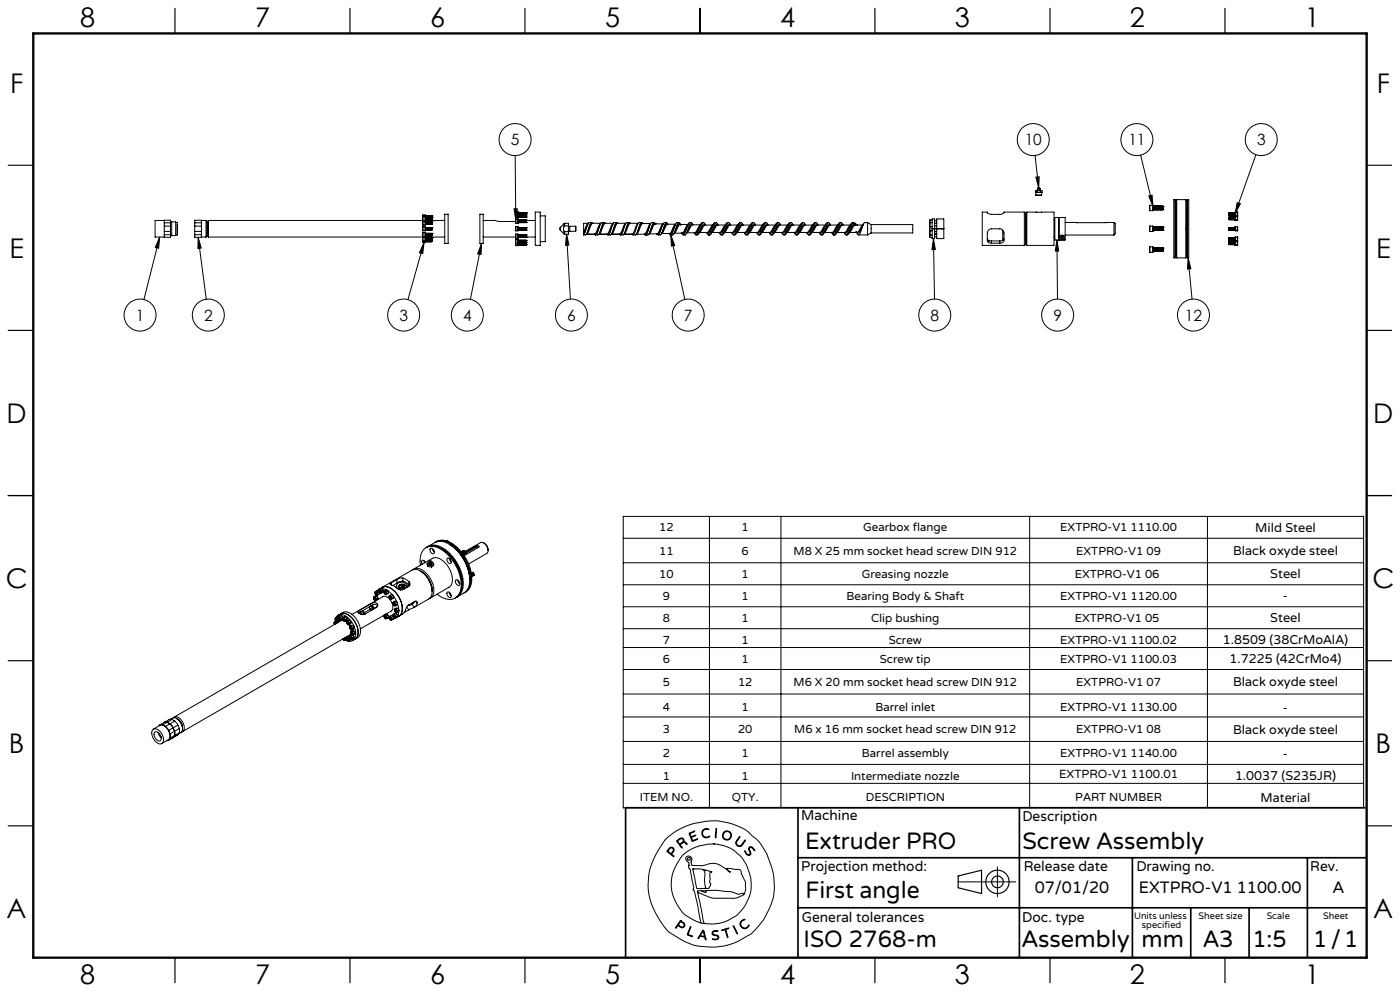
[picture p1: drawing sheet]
<svg xmlns="http://www.w3.org/2000/svg" width="420mm" height="297mm" viewBox="0 0 420 297" stroke-linecap="round" stroke-linejoin="round" font-family="sans-serif">
<defs><g id="words">
<g font-size="8.1">
<text x="24" y="8">8</text>
<text x="76.5" y="8">7</text>
<text x="129" y="8">6</text>
<text x="181.5" y="8">5</text>
<text x="234" y="8">4</text>
<text x="286.5" y="8">3</text>
<text x="339" y="8">2</text>
<text x="391.5" y="8">1</text>
<text x="3" y="27.7">F</text>
<text x="413" y="27.7">F</text>
<text x="2.8" y="77.2">E</text>
<text x="412.8" y="77.2">E</text>
<text x="2" y="126.7">D</text>
<text x="412" y="126.7">D</text>
<text x="1.7" y="176.2">C</text>
<text x="411.7" y="176.2">C</text>
<text x="2.7" y="225.7">B</text>
<text x="412.7" y="225.7">B</text>
<text x="2" y="275.2">A</text>
<text x="412" y="275.2">A</text>
<text x="24" y="295">8</text>
<text x="76.5" y="295">7</text>
<text x="129" y="295">6</text>
<text x="181.5" y="295">5</text>
<text x="234" y="295">4</text>
<text x="286.5" y="295">3</text>
<text x="339" y="295">2</text>
<text x="391.5" y="295">1</text>
</g>
<g font-size="7.1">
<text x="241.5" y="254.4">Extruder PRO</text>
<text x="306.7" y="254.4">Screw Assembly</text>
<text x="241.6" y="269.2">First angle</text>
<text x="241.1" y="283.7">ISO 2768-m</text>
<text x="306.6" y="283.9">Assembly</text>
<text x="342.5" y="283.9">mm</text>
<text x="360.9" y="283.8">A3</text>
<text x="375.7" y="283.9">1:5</text>
<text x="393.9" y="283.9">1/1</text>
</g>
<g font-size="4.9">
<text x="310.4" y="267.6">07/01/20</text>
<text x="341.7" y="267.6">EXTPRO-V1 1100.00</text>
<text x="399.9" y="267.6">A</text>
</g>
<g font-size="4.7">
<text x="153.3" y="43.5">5</text>
<text x="307.4" y="43.5">10</text>
<text x="338.5" y="43.5">11</text>
<text x="377.1" y="43.5">3</text>
<text x="40.8" y="96.1">1</text>
<text x="61.2" y="96.1">2</text>
<text x="119.8" y="96.1">3</text>
<text x="138.9" y="96.1">4</text>
<text x="170.2" y="96.1">6</text>
<text x="205.2" y="96.1">7</text>
<text x="279.2" y="96.1">8</text>
<text x="316" y="96.1">9</text>
<text x="355.5" y="96.1">12</text>
</g>
<g font-size="4.2">
<text x="240.4" y="245.9">Machine</text>
<text x="306.7" y="246.1">Description</text>
<text x="240.4" y="261.1">Projection method:</text>
<text x="307.1" y="261">Release date</text>
<text x="340.9" y="261">Drawing no.</text>
<text x="393.1" y="261">Rev.</text>
<text x="240.5" y="276.4">General tolerances</text>
<text x="306.7" y="276.3">Doc. type</text>
</g>
<g font-size="3.8">
<text x="376.6" y="159.4">Mild Steel</text>
<text x="369.9" y="166.4">Black oxyde steel</text>
<text x="381.1" y="173.3">Steel</text>
<text x="384.9" y="179.9">-</text>
<text x="381.1" y="186.5">Steel</text>
<text x="366.9" y="193.1">1.8509 (38CrMoAlA)</text>
<text x="368.9" y="198.7">1.7225 (42CrMo4)</text>
<text x="369.9" y="205.7">Black oxyde steel</text>
<text x="384.9" y="213.3">-</text>
<text x="369.9" y="219.9">Black oxyde steel</text>
<text x="384.9" y="227">-</text>
<text x="370.5" y="233.8">1.0037 (S235JR)</text>
<text x="378.2" y="240.3">Material</text>
</g>
<g font-size="3.5">
<text x="197.8" y="159.3">12</text>
<text x="222.5" y="159.3">1</text>
<text x="259" y="159.3">Gearbox flange</text>
<text x="318.1" y="159.3">EXTPRO-V1 1110.00</text>
<text x="197.8" y="166.2">11</text>
<text x="222.5" y="166.2">6</text>
<text x="238.1" y="166.2">M8 X 25 mm socket head screw DIN 912</text>
<text x="322.9" y="166.2">EXTPRO-V1 09</text>
<text x="197.8" y="173.2">10</text>
<text x="222.5" y="173.2">1</text>
<text x="258.6" y="173.2">Greasing nozzle</text>
<text x="322.4" y="173.2">EXTPRO-V1 06</text>
<text x="198.8" y="179.8">9</text>
<text x="222.5" y="179.8">1</text>
<text x="253.9" y="179.8">Bearing Body &amp; Shaft</text>
<text x="318.1" y="179.8">EXTPRO-V1 1120.00</text>
<text x="198.8" y="186.4">8</text>
<text x="222.5" y="186.4">1</text>
<text x="261.3" y="186.4">Clip bushing</text>
<text x="322.4" y="186.4">EXTPRO-V1 05</text>
<text x="198.8" y="192.9">7</text>
<text x="222.5" y="192.9">1</text>
<text x="266.6" y="192.9">Screw</text>
<text x="318.1" y="192.9">EXTPRO-V1 1100.02</text>
<text x="198.8" y="198.6">6</text>
<text x="222.5" y="198.6">1</text>
<text x="264" y="198.6">Screw tip</text>
<text x="318.1" y="198.6">EXTPRO-V1 1100.03</text>
<text x="198.8" y="205.6">5</text>
<text x="221.4" y="205.6">12</text>
<text x="238.1" y="205.6">M6 X 20 mm socket head screw DIN 912</text>
<text x="322.9" y="205.6">EXTPRO-V1 07</text>
<text x="198.8" y="213.1">4</text>
<text x="222.5" y="213.1">1</text>
<text x="262.6" y="213.1">Barrel inlet</text>
<text x="318.1" y="213.1">EXTPRO-V1 1130.00</text>
<text x="198.8" y="219.8">3</text>
<text x="221.4" y="219.8">20</text>
<text x="238.3" y="219.8">M6 x 16 mm socket head screw DIN 912</text>
<text x="322.9" y="219.8">EXTPRO-V1 08</text>
<text x="198.8" y="226.9">2</text>
<text x="222.5" y="226.9">1</text>
<text x="258.6" y="226.9">Barrel assembly</text>
<text x="318.1" y="226.9">EXTPRO-V1 1140.00</text>
<text x="198.8" y="233.6">1</text>
<text x="222.5" y="233.6">1</text>
<text x="255.3" y="233.6">Intermediate nozzle</text>
<text x="317.7" y="233.3">EXTPRO-V1 1100.01</text>
<text x="191.9" y="240.1">ITEM NO.</text>
<text x="219.6" y="240.1">QTY.</text>
<text x="259.7" y="240.1">DESCRIPTION</text>
<text x="322.6" y="240.1">PART NUMBER</text>
</g>
<g font-size="2.8">
<text x="340.2" y="275.3">Units unless</text>
<text x="359.6" y="275.3">Sheet size</text>
<text x="380" y="275.3">Scale</text>
<text x="396.9" y="275.3">Sheet</text>
<text x="342.6" y="278.2">specified</text>
</g>
</g></defs>
<g fill="none" stroke="#000" stroke-width=".3">
<path d="M154.6 46.6l.1 19.3M310.5 46.6l1.1 9.7M310.6 57.2h2v.5h-2zM310.8 58.5h1.7M310.8 57.7v.8M310.8 53.1l.9-.1-.1 3.3zM311.1 57.2v.5M311.2 56.5l.1 .3M311.2 56.5h.8M311.2 56.5l.2-.2h.5l.1 .2M311.3 56.8h.7M311.3 56.8l-.1 .4"/>
<path d="M311.5 56.3h.2M312 56.8l.1 .4M312 56.5v.3M312.1 57.2v.5M312.5 57.7v.8M342.2 46.5l3.7 15.3M344.6 58.7l1-.2 .3 3.3zM352.5 59.8v17.5M352.5 59.8h-.4v17.5h.4M352.5 59.8l.2 .3M353 59.8v17.5M353 59.8h2.7"/>
<path d="M353 59.8l-.3 .3M355.7 59.8v17.5M355.7 59.8l.3 .3M356.3 59.8v17.5M356.3 59.8h.3v17.5h-.3M356.3 59.8l-.3 .3M376.8 46.4l-6.3 17.6M47.9 71l-4.7 18.8M47.9 71l-.3 3.4-1-.2zM49.3 67.8v1.6M49.3 66.1h-2.8v4.9h2.8M49.3 70.3v.8h1.9v-.8"/>
<path d="M49.3 66.8v-.8h1.9v.8M49.3 67.8h1.9M49.3 69.4h1.9M49.3 66.8h1.9M49.3 66.8v1M49.3 69.4v.9M49.3 70.3h1.9M51.2 67.8v1.6M51.2 66.7h.3M51.2 70.4h.3M51.2 66.8v1M51.2 69.4v.9"/>
<path d="M51.5 66.5h1.2v4.1h-1.2zM52.7 66.7h.5v3.7h-.5M53.2 67.3h.1M53.2 69.8h.1M53.2 67.3v2.5M58.4 67.8v1.6M58.4 70.3v.8h2v-.8M58.4 66.8v-.8h2v.8M58.4 67.8h2M58.4 69.4h2M58.4 66.8h2M58.4 70.3h2"/>
<path d="M58.4 66.8v1M58.4 69.4v.9M59.4 71.1l2.5 18.6M59.4 71.1l1 3.2-1 .2zM60.4 67.8v1.6M60.4 66.1h1.4M60.4 71h1.4M60.4 66.8v1M60.4 69.4v.9M61.8 66.1v4.9M61.8 66.1l.4 .3M62.2 66.4v4.3"/>
<path d="M62.2 70.7l-.4 .3M62.2 70.7l.3 .3M62.5 66.1v4.9M62.5 66.1h64.3M62.5 71h64.3M62.5 66.1l-.3 .3M126.8 64.9v1.2M126.8 68v1.1M126.8 72.2l.1 .5M126.8 71v1.2M126.8 67.4h.1M126.8 66.1h.1"/>
<path d="M126.8 69.1l.1 .1M126.8 72.2h.1M126.9 64.4l-.1 .5M126.9 64.4v.5M126.9 66.2l-.1 1.2M126.9 66.2v1.2M126.9 64.9v1.2M126.9 67.9v1.3M126.9 72.2v.5M126.9 71v1.2M126.9 69.7v1.2M126.9 64.4h.7"/>
<path d="M126.9 66.1h.7M126.9 67.4h.7M126.9 64.9h.7M126.9 64.9h-.1M126.9 67.9h.7M126.9 69.2h.7M126.9 67.9l-.1 .1M126.9 72.7h.7M126.9 70.9h.7M126.9 72.2h.7M126.9 71h-.1M126.9 69.7h.7"/>
<path d="M127.2 72.7l-4.8 17.1M127.2 72.7l-.4 3.3-1-.3zM127.6 64.4v.5M127.6 66.2v1.2M127.6 64.9v1.2M127.6 67.9v1.3M127.6 72.2v.5M127.6 71v1.2M127.6 69.7v1.2M127.6 64.9h.1M127.6 67.9v.1M127.6 71h.1"/>
<path d="M127.6 68v1.1M127.6 68.2h.1M127.6 64.7h.1M127.6 67.4h.1M127.6 66.4h.1M127.6 67.2h.1M127.6 66.1h.1M127.6 65.2h.1M127.6 65.9h.1M127.6 69.1v.1M127.6 68.9h.1M127.6 72.4h.1"/>
<path d="M127.6 72.2h.1M127.6 71.2h.1M127.6 72h.1M127.6 70h.1M127.6 70.7h.1M127.6 66.1h5.8M127.6 71h5.8M127.6 64.7l.1 .1M127.6 67.1l.1 .1M127.6 66.4l.1 .1M127.6 65.8l.1 .1M127.6 68.2l.1 .1"/>
<path d="M127.6 71.2l.1 .1M127.6 71.9l.1 .1M127.6 70.6l.1 .1M127.6 64.7l.1 .5M127.6 64.7v.5M127.6 66.5l.1 .7M127.6 66.4v.8M127.6 66.4l.1 .8M127.6 66.5v.6M127.6 65.2l.1 .7M127.6 65.2v.7M127.6 65.2v.6"/>
<path d="M127.6 68.2l.1 .7M127.6 68.2v.7M127.6 71.9l.1 .5M127.6 72v.4M127.6 71.9v.5M127.6 71.2l.1 .8M127.6 71.2v.8M127.6 71.2v.7M127.6 70l.1 .7M127.6 70v.7M127.6 65.8v.1M127.6 67.1v.1"/>
<path d="M127.6 71.9v.1M127.7 72v.4M127.7 64.8h.1M127.7 67.2h.1M127.7 66.5h.1M127.7 65.9h.1M127.7 65.2h.1M127.7 68.9h.1M127.7 68.3h.1M127.7 72.4h.1M127.7 72h.1M127.7 71.3h.1"/>
<path d="M127.7 70.7h.1M127.7 70h.1M127.7 64.8v.4M127.7 66.5l.1 .6M127.7 66.5v.6M127.7 65.3l.1 .5M127.7 65.2v.6M127.7 68.3v.6M127.7 71.3v.6M127.7 71.3l.1 .6M127.7 70v.6M127.7 70l.1 .6"/>
<path d="M127.7 64.7v.1M127.7 67.1v.1M127.7 65.2v.1M127.7 65.8v.1M127.7 68.2l.1 .7M127.7 71.9v.1M127.7 71.2v.1M127.7 70.6v.1M127.7 64.7l.1 .5M127.7 66.4l.1 .8M127.7 65.2l.1 .7M127.7 71.9l.1 .5"/>
<path d="M127.7 71.2l.1 .8M127.7 70l.1 .7M127.7 68.2h.1M127.7 64.7h.1M127.7 66.4h.1M127.7 67.1h.1M127.7 65.8h.1M127.7 71.2h.1M127.7 71.9h.1M127.7 70.6h.1M127.8 64.7v.1M127.8 67.1v.1"/>
<path d="M127.8 66.4v.1M127.8 65.8v.1M127.8 65.2h.1M127.8 68.9h.1M127.8 68.2v.1M127.8 72.4h.1M127.8 71.2v.1M127.8 71.9v.1M127.8 70h.1M127.8 70.6v.1M127.8 64.7v.5M127.8 66.4v.8"/>
<path d="M127.8 65.2v.7M127.8 68.2v.7M127.8 71.9v.5M127.8 71.2v.8M127.8 70v.7M127.8 64.8v.4M127.8 66.5l.1 .6M127.8 65.2l.1 .6M127.8 68.3l.1 .6M127.8 72v.4M127.8 71.3l.1 .6M127.8 70l.1 .6"/>
<path d="M127.8 64.8h.1M127.8 67.2h.1M127.8 66.5h.1M127.8 65.9h.1M127.8 68.3h.1M127.8 72h.1M127.8 71.3h.1M127.8 70.7h.1M127.8 64.8l.1 .4M127.8 65.3l.1 .5M127.8 72l.1 .4M127.8 71.9l.1 .5"/>
<path d="M127.9 64.7h.1M127.9 64.7l.1 .1M127.9 64.7l-.1 .1M127.9 66.4h.1M127.9 67.1l.1 .1M127.9 66.5h-.1M127.9 67.1l-.1 .1M127.9 66.4l.1 .1M127.9 67.1h.1M127.9 65.2h.1M127.9 65.8l.1 .1M127.9 65.2l-.1 .1"/>
<path d="M127.9 65.8l-.1 .1M127.9 65.8h.1M127.9 68.2h.1M127.9 68.9h.1M127.9 68.2v.7M127.9 68.9h-.1M127.9 68.2l.1 .1M127.9 72.4h-.1M127.9 72.4h.1M127.9 71.2h.1M127.9 71.9l-.1 .1M127.9 71.2l.1 .1"/>
<path d="M127.9 71.9l.1 .1M127.9 71.2l-.1 .1M127.9 71.9h.1M127.9 70h.1M127.9 70.6l-.1 .1M127.9 70.6l.1 .1M127.9 70h-.1M127.9 70.6h.1M127.9 64.7v.5M127.9 66.4l.1 .8M127.9 65.2l.1 .7M127.9 68.2l.1 .7"/>
<path d="M127.9 71.2l.1 .8M127.9 70l.1 .7M127.9 71.9l.1 .5M127.9 72l.1 .4M128 64.8h.1M128 67.2h.1M128 66.5h.1M128 65.9h.1M128 65.2h.1M128 68.9h.1M128 68.3h.1M128 72.4h.1"/>
<path d="M128 72h.1M128 71.3h.1M128 70.7h.1M128 70h.1M128 64.8v.4M128 66.5v.6M128 65.3v.5M128 65.2v.6M128 68.3v.6M128 72v.4M128 71.3v.6M128 70v.6"/>
<path d="M128 67.1v.1M128 65.8v.1M128 71.9v.1M128 70.6v.1M128 64.7l.1 .5M128 66.4l.1 .8M128 65.2l.1 .7M128 68.2l.1 .7M128 71.9v.5M128 71.2l.1 .8M128 70l.1 .7M128 68.2h.1"/>
<path d="M128 64.7h.1M128 66.4h.1M128 67.1h.1M128 65.8h.1M128 71.2h.1M128 71.9h.1M128 70.6h.1M128 64.7l.1 .1M128 64.7v.1M128 67.1l.1 .1M128 66.4l.1 .1M128 65.8l.1 .1"/>
<path d="M128 65.2v.1M128 68.2v.7M128 68.2l.1 .1M128 71.2l.1 .1M128 71.9l.1 .1M128 71.2v.1M128 70.6l.1 .1M128 71.9l.1 .5M128.1 64.8v.4M128.1 66.5v.6M128.1 65.2v.6M128.1 68.3v.6"/>
<path d="M128.1 72v.4M128.1 71.3v.6M128.1 70v.6M128.1 64.8h.1M128.1 67.2h.1M128.1 66.5h.1M128.1 65.9h.1M128.1 65.2h.1M128.1 68.9h.1M128.1 68.3h.1M128.1 72.4h.1M128.1 72h.1"/>
<path d="M128.1 71.3h.1M128.1 70.7h.1M128.1 70h.1M128.1 65.3v.5M128.1 71.9v.5M128.1 64.7h.1M128.1 64.7l.1 .1M128.1 64.7v.1M128.1 66.4h.1M128.1 67.1l.1 .1M128.1 67.1v.1M128.1 66.4l.1 .1"/>
<path d="M128.1 67.1h.1M128.1 65.8l.1 .1M128.1 65.2v.1M128.1 65.8v.1M128.1 65.8h.1M128.1 68.2h.1M128.1 68.2v.7M128.1 68.2l.1 .1M128.1 71.2h.1M128.1 71.9v.1M128.1 71.2l.1 .1M128.1 71.9l.1 .1"/>
<path d="M128.1 71.2v.1M128.1 71.9h.1M128.1 70.6v.1M128.1 70.6l.1 .1M128.1 70.6h.1M128.1 64.7l.1 .5M128.1 66.4l.1 .8M128.1 65.2l.1 .7M128.1 68.2l.1 .7M128.1 71.2l.1 .8M128.1 70l.1 .7M128.2 71.9v.5"/>
<path d="M128.2 72v.4M128.2 64.8h.1M128.2 67.2h.1M128.2 66.5h.1M128.2 65.9h.1M128.2 65.2h.1M128.2 68.9h.1M128.2 68.3h.1M128.2 72.4h.1M128.2 72h.1M128.2 71.3h.1M128.2 70.7h.1"/>
<path d="M128.2 70h.1M128.2 64.8v.4M128.2 66.5l.1 .6M128.2 65.3l.1 .5M128.2 65.2l.1 .6M128.2 68.3l.1 .6M128.2 72l.1 .4M128.2 71.3l.1 .6M128.2 70l.1 .6M128.2 71.9l.1 .5M128.3 64.7h.1M128.3 64.7v.1"/>
<path d="M128.3 64.7l-.1 .1M128.3 66.4h.1M128.3 67.1v.1M128.3 66.5h-.1M128.3 67.1l-.1 .1M128.3 66.4v.1M128.3 67.1h.1M128.3 65.2h.1M128.3 65.8v.1M128.3 65.2l-.1 .1M128.3 65.8l-.1 .1M128.3 65.8h.1"/>
<path d="M128.3 68.2h.1M128.3 68.9h.1M128.3 68.2v.7M128.3 68.9h-.1M128.3 68.2v.1M128.3 72.4h-.1M128.3 72.4h.1M128.3 71.2h.1M128.3 71.9l-.1 .1M128.3 71.2v.1M128.3 71.9v.1M128.3 71.2l-.1 .1"/>
<path d="M128.3 71.9h.1M128.3 70h.1M128.3 70.6l-.1 .1M128.3 70.6v.1M128.3 70h-.1M128.3 70.6h.1M128.3 64.7v.5M128.3 66.4v.8M128.3 65.2v.7M128.3 71.9v.5M128.3 71.2v.8M128.3 70v.7"/>
<path d="M128.3 64.8v.4M128.3 66.5l.1 .6M128.3 65.2l.1 .6M128.3 68.3l.1 .6M128.3 72v.4M128.3 71.3l.1 .6M128.3 70l.1 .6M128.3 64.8h.1M128.3 67.2h.1M128.3 66.5h.1M128.3 65.9h.1M128.3 68.3h.1"/>
<path d="M128.3 72h.1M128.3 71.3h.1M128.3 70.7h.1M128.3 64.8l.1 .4M128.3 65.3l.1 .5M128.3 72l.1 .4M128.3 71.9l.1 .5M128.4 64.7h.1M128.4 64.7v.1M128.4 64.7l-.1 .1M128.4 66.4h.1M128.4 67.1v.1"/>
<path d="M128.4 66.5h-.1M128.4 67.1l-.1 .1M128.4 66.4v.1M128.4 67.1h.1M128.4 65.2h.1M128.4 65.8v.1M128.4 65.2l-.1 .1M128.4 65.8l-.1 .1M128.4 65.8h.1M128.4 68.2h.1M128.4 68.9h.1M128.4 68.2v.7"/>
<path d="M128.4 68.9h-.1M128.4 68.2v.1M128.4 72.4h-.1M128.4 72.4h.1M128.4 71.2h.1M128.4 71.9l-.1 .1M128.4 71.2v.1M128.4 71.9v.1M128.4 71.2l-.1 .1M128.4 71.9h.1M128.4 70h.1M128.4 70.6l-.1 .1"/>
<path d="M128.4 70.6v.1M128.4 70h-.1M128.4 70.6h.1M128.4 64.7v.5M128.4 66.4v.8M128.4 65.2v.7M128.4 71.2v.8M128.4 70v.7M128.4 71.9v.5M128.4 72v.4M128.4 64.8h.1M128.4 67.2h.1"/>
<path d="M128.4 66.5h.1M128.4 65.9h.1M128.4 68.3h.1M128.4 72h.1M128.4 71.3h.1M128.4 70.7h.1M128.4 64.8l.1 .4M128.4 66.5l.1 .6M128.4 65.3l.1 .5M128.4 65.2l.1 .6M128.4 68.3l.1 .6M128.4 71.3l.1 .6"/>
<path d="M128.4 70l.1 .6M128.5 72v.4M128.5 71.9v.5M128.5 64.7h.1M128.5 64.7l.1 .1M128.5 64.7l-.1 .1M128.5 66.4h.1M128.5 67.1l.1 .1M128.5 66.5h-.1M128.5 67.1l-.1 .1M128.5 66.4l.1 .1M128.5 67.1h.1"/>
<path d="M128.5 65.2h.1M128.5 65.8l.1 .1M128.5 65.2l-.1 .1M128.5 65.8l-.1 .1M128.5 65.8h.1M128.5 68.2h.1M128.5 68.9h.1M128.5 68.2v.7M128.5 68.9h-.1M128.5 68.2l.1 .1M128.5 72.4h-.1M128.5 72.4h.1"/>
<path d="M128.5 71.2h.1M128.5 71.9l-.1 .1M128.5 71.2l.1 .1M128.5 71.9l.1 .1M128.5 71.2l-.1 .1M128.5 71.9h.1M128.5 70h.1M128.5 70.6l-.1 .1M128.5 70.6l.1 .1M128.5 70h-.1M128.5 70.6h.1M128.5 64.7l.1 .5"/>
<path d="M128.5 66.4l.1 .8M128.5 65.2l.1 .7M128.5 68.2l.1 .7M128.5 71.9l.1 .5M128.5 71.2l.1 .8M128.5 70l.1 .7M128.6 64.8v.4M128.6 66.5v.6M128.6 65.2v.6M128.6 68.3v.6M128.6 72v.4M128.6 71.3v.6"/>
<path d="M128.6 70v.6M128.6 64.8h.1M128.6 67.2h.1M128.6 66.5h.1M128.6 65.9h.1M128.6 65.2h.1M128.6 68.9h.1M128.6 68.3h.1M128.6 72.4h.1M128.6 72h.1M128.6 71.3h.1M128.6 70.7h.1"/>
<path d="M128.6 70h.1M128.6 66.5l.1 .6M128.6 65.3l.1 .5M128.6 71.9l.1 .5M128.6 71.3l.1 .6M128.6 70l.1 .6M128.6 64.7v.1M128.6 67.1v.1M128.6 65.2v.1M128.6 65.8v.1M128.6 68.2l.1 .7M128.6 71.9v.1"/>
<path d="M128.6 71.2v.1M128.6 70.6v.1M128.6 64.7l.1 .5M128.6 66.4l.1 .8M128.6 65.2l.1 .7M128.6 71.2l.1 .8M128.6 70l.1 .7M128.6 68.2h.1M128.6 64.7h.1M128.6 66.4h.1M128.6 67.1h.1M128.6 65.8h.1"/>
<path d="M128.6 71.2h.1M128.6 71.9h.1M128.6 70.6h.1M128.7 64.7v.1M128.7 67.1v.1M128.7 66.4v.1M128.7 65.8v.1M128.7 65.2h.1M128.7 68.9h.1M128.7 68.2v.1M128.7 72.4h.1M128.7 71.2v.1"/>
<path d="M128.7 71.9v.1M128.7 70h.1M128.7 70.6v.1M128.7 64.7v.5M128.7 66.4v.8M128.7 65.2v.7M128.7 68.2v.7M128.7 71.9v.5M128.7 72v.4M128.7 71.2v.8M128.7 70v.7M128.7 64.8h.1"/>
<path d="M128.7 67.2h.1M128.7 66.5h.1M128.7 65.9h.1M128.7 68.3h.1M128.7 72h.1M128.7 71.3h.1M128.7 70.7h.1M128.7 64.8v.4M128.7 65.2l.1 .6M128.7 68.3l.1 .6M128.7 71.3l.1 .6M128.7 70l.1 .6"/>
<path d="M128.7 66.5l.1 .6M128.7 65.3l.1 .5M128.7 72l.1 .4M128.7 71.9l.1 .5M128.8 64.7h.1M128.8 64.7v.1M128.8 64.7l-.1 .1M128.8 66.4h.1M128.8 67.1v.1M128.8 66.5h-.1M128.8 67.1l-.1 .1M128.8 66.4v.1"/>
<path d="M128.8 67.1h.1M128.8 65.2h.1M128.8 65.8v.1M128.8 65.2l-.1 .1M128.8 65.8l-.1 .1M128.8 65.8h.1M128.8 68.2h.1M128.8 68.9h.1M128.8 68.2v.7M128.8 68.9h-.1M128.8 68.2v.1M128.8 72.4h-.1"/>
<path d="M128.8 72.4h.1M128.8 71.2h.1M128.8 71.9l-.1 .1M128.8 71.2v.1M128.8 71.9v.1M128.8 71.2l-.1 .1M128.8 71.9h.1M128.8 70h.1M128.8 70.6l-.1 .1M128.8 70.6v.1M128.8 70h-.1M128.8 70.6h.1"/>
<path d="M128.8 64.7v.5M128.8 66.4v.8M128.8 65.2v.7M128.8 71.9v.5M128.8 71.2v.8M128.8 70v.7M128.8 64.8l.1 .4M128.8 66.5l.1 .6M128.8 65.2l.1 .6M128.8 68.3l.1 .6M128.8 72v.4M128.8 71.3l.1 .6"/>
<path d="M128.8 70l.1 .6M128.8 64.8h.1M128.8 67.2h.1M128.8 66.5h.1M128.8 65.9h.1M128.8 68.3h.1M128.8 72h.1M128.8 71.3h.1M128.8 70.7h.1M128.8 65.3l.1 .5M128.8 72l.1 .4M128.9 64.7l-.1 .1"/>
<path d="M128.9 66.5h-.1M128.9 67.1l-.1 .1M128.9 65.2l-.1 .1M128.9 65.8l-.1 .1M128.9 68.2v.7M128.9 68.9h-.1M128.9 72.4h-.1M128.9 71.9l-.1 .1M128.9 71.2l-.1 .1M128.9 70.6l-.1 .1M128.9 70h-.1M128.9 64.7v.5"/>
<path d="M128.9 66.4v.8M128.9 65.2v.7M128.9 71.9v.5M128.9 71.2v.8M128.9 70v.7M128.9 68.2h.1M128.9 64.7h.1M128.9 66.4h.1M128.9 67.1h.1M128.9 65.2h.1M128.9 65.8h.1M128.9 68.9h.1"/>
<path d="M128.9 72.4h.1M128.9 71.2h.1M128.9 71.9h.1M128.9 70h.1M128.9 70.6h.1M128.9 64.7v.1M128.9 67.1v.1M128.9 66.4l.1 .7M128.9 66.4v.1M128.9 65.8v.1M128.9 65.2l.1 .6M128.9 68.2l.1 .7"/>
<path d="M128.9 68.2v.1M128.9 72l.1 .4M128.9 71.2v.1M128.9 71.9v.1M128.9 70l.1 .6M128.9 70.6v.1M128.9 71.2l.1 .8M128.9 64.8h.1M128.9 67.2h.1M128.9 66.5h.1M128.9 65.9h.1M128.9 68.3h.1"/>
<path d="M128.9 72h.1M128.9 71.3h.1M128.9 70.7h.1M128.9 64.8l.1 .4M128.9 66.5l.1 .6M128.9 68.3l.1 .6M128.9 71.3l.1 .6M129 65.3v.5M129 72v.4M129 71.9v.5M129 64.7h.1M129 64.7l.1 .1"/>
<path d="M129 64.7v.5M129 66.4h.1M129 67.1v.1M129 66.5v.6M129 66.4l.1 .1M129 67.1h.1M129 65.2h.1M129 65.8v.1M129 65.2v.1M129 65.8h.1M129 68.2h.1M129 68.9h.1"/>
<path d="M129 68.2v.7M129 68.2l.1 .1M129 72.4h.1M129 71.2h.1M129 71.9v.1M129 71.2l.1 .1M129 71.2v.7M129 71.9h.1M129 70h.1M129 70.6v.1M129 70v.6M129 70.6h.1"/>
<path d="M129 66.4l.1 .8M129 65.2l.1 .7M129 68.2l.1 .7M129 71.9l.1 .5M129 71.2l.1 .8M129 70l.1 .7M129 72l.1 .4M129.1 64.8h.1M129.1 67.2h.1M129.1 66.5h.1M129.1 65.9h.1M129.1 65.2h.1"/>
<path d="M129.1 68.9h.1M129.1 68.3h.1M129.1 72.4h.1M129.1 72h.1M129.1 71.3h.1M129.1 70.7h.1M129.1 70h.1M129.1 64.8v.4M129.1 66.5l.1 .6M129.1 66.5v.6M129.1 65.3l.1 .5M129.1 65.2v.6"/>
<path d="M129.1 68.3v.6M129.1 72v.4M129.1 71.3v.6M129.1 71.3l.1 .6M129.1 70v.6M129.1 70l.1 .6M129.1 64.7v.1M129.1 67.1v.1M129.1 65.2v.1M129.1 65.8v.1M129.1 68.2l.1 .7M129.1 71.9v.1"/>
<path d="M129.1 71.2v.1M129.1 70.6v.1M129.1 64.7l.1 .5M129.1 66.4l.1 .8M129.1 65.2l.1 .7M129.1 71.9l.1 .5M129.1 71.2l.1 .8M129.1 70l.1 .7M129.1 68.2h.1M129.1 64.7h.1M129.1 66.4h.1M129.1 67.1h.1"/>
<path d="M129.1 65.8h.1M129.1 71.2h.1M129.1 71.9h.1M129.1 70.6h.1M129.2 64.7v.1M129.2 67.1v.1M129.2 66.4v.1M129.2 65.8v.1M129.2 65.2h.1M129.2 68.9h.1M129.2 68.2v.1M129.2 72.4h.1"/>
<path d="M129.2 71.2v.1M129.2 71.9v.1M129.2 70h.1M129.2 70.6v.1M129.2 64.7v.5M129.2 66.4v.8M129.2 65.2v.7M129.2 68.2v.7M129.2 71.9v.5M129.2 72v.4M129.2 71.2v.8M129.2 70v.7"/>
<path d="M129.2 64.8v.4M129.2 66.5l.1 .6M129.2 65.2l.1 .6M129.2 68.3l.1 .6M129.2 71.3l.1 .6M129.2 70l.1 .6M129.2 64.8h.1M129.2 67.2h.1M129.2 66.5h.1M129.2 65.9h.1M129.2 68.3h.1M129.2 72h.1"/>
<path d="M129.2 71.3h.1M129.2 70.7h.1M129.2 64.8l.1 .4M129.2 65.3l.1 .5M129.2 72l.1 .4M129.2 71.9l.1 .5M129.3 64.7h.1M129.3 64.7v.1M129.3 64.7l-.1 .1M129.3 66.4h.1M129.3 67.1v.1M129.3 66.5h-.1"/>
<path d="M129.3 67.1l-.1 .1M129.3 66.4v.1M129.3 67.1h.1M129.3 65.2h.1M129.3 65.8v.1M129.3 65.2l-.1 .1M129.3 65.8l-.1 .1M129.3 65.8h.1M129.3 68.2h.1M129.3 68.9h.1M129.3 68.2v.7M129.3 68.9h-.1"/>
<path d="M129.3 68.2v.1M129.3 72.4h-.1M129.3 72.4h.1M129.3 71.2h.1M129.3 71.9l-.1 .1M129.3 71.2v.1M129.3 71.9v.1M129.3 71.2l-.1 .1M129.3 71.9h.1M129.3 70h.1M129.3 70.6l-.1 .1M129.3 70.6v.1"/>
<path d="M129.3 70h-.1M129.3 70.6h.1M129.3 64.7v.5M129.3 66.4v.8M129.3 65.2v.7M129.3 71.9v.5M129.3 71.2v.8M129.3 70v.7M129.3 72v.4M129.3 64.8h.1M129.3 67.2h.1M129.3 66.5h.1"/>
<path d="M129.3 65.9h.1M129.3 68.3h.1M129.3 72h.1M129.3 71.3h.1M129.3 70.7h.1M129.3 64.8l.1 .4M129.3 66.5l.1 .6M129.3 65.3l.1 .5M129.3 65.2l.1 .6M129.3 68.3l.1 .6M129.3 72l.1 .4M129.3 71.3l.1 .6"/>
<path d="M129.3 70l.1 .6M129.4 67.1l-.1 .1M129.4 65.8l-.1 .1M129.4 68.9h-.1M129.4 72.4h-.1M129.4 71.9l-.1 .1M129.4 70.6l-.1 .1M129.4 64.7v.5M129.4 66.4v.8M129.4 65.2v.7M129.4 68.2v.7M129.4 71.9v.5"/>
<path d="M129.4 71.2v.8M129.4 70v.7M129.4 68.2h.1M129.4 64.7h.1M129.4 66.4h.1M129.4 67.1h.1M129.4 65.2h.1M129.4 65.8h.1M129.4 68.9h.1M129.4 72.4h.1M129.4 71.2h.1M129.4 71.9h.1"/>
<path d="M129.4 70h.1M129.4 70.6h.1M129.4 64.7v.1M129.4 64.7l-.1 .1M129.4 67.1v.1M129.4 66.5h-.1M129.4 66.4v.1M129.4 65.8v.1M129.4 65.2l-.1 .1M129.4 68.2v.1M129.4 71.2v.1M129.4 71.9v.1"/>
<path d="M129.4 71.2l-.1 .1M129.4 70.6v.1M129.4 70h-.1M129.4 66.4l.1 .8M129.4 65.2l.1 .7M129.4 68.2l.1 .7M129.4 71.2l.1 .8M129.4 70l.1 .7M129.4 64.8l.1 .4M129.4 65.2l.1 .6M129.4 68.3l.1 .6M129.4 72l.1 .4"/>
<path d="M129.4 71.3l.1 .6M129.4 70l.1 .6M129.4 64.8h.1M129.4 67.2h.1M129.4 66.5h.1M129.4 65.9h.1M129.4 68.3h.1M129.4 72h.1M129.4 71.3h.1M129.4 70.7h.1M129.5 64.8v.4M129.5 66.5v.6"/>
<path d="M129.5 65.3v.5M129.5 72v.4M129.5 71.9v.5M129.5 71.3v.6M129.5 64.7v.1M129.5 64.7h.1M129.5 66.5h.1M129.5 67.1v.1M129.5 67.1h.1M129.5 65.2v.1M129.5 65.8v.1M129.5 65.8h.1"/>
<path d="M129.5 68.2v.7M129.5 68.9h.1M129.5 72.4h.1M129.5 71.9v.1M129.5 71.3h.1M129.5 71.9h.1M129.5 70.6v.1M129.5 70h.1M129.5 70.6h.1M129.5 64.7v.5M129.5 66.4v.1M129.5 65.2h.1"/>
<path d="M129.5 65.2v.7M129.5 68.2h.1M129.5 71.7h.1M129.5 71.7v.7M129.5 71.2h.1M129.5 71.2v.7M129.5 70v.6M129.5 64.7l.1 .1M129.5 66.4l.1 .1M129.5 68.2l.1 .1M129.5 71.2l.1 .1M129.6 64.8h.1"/>
<path d="M129.6 64.8v.5M129.6 66.5h.1M129.6 66.5l-.1 .6M129.6 65.2h.1M129.6 65.3l-.1 .6M129.6 68.3h.1M129.6 68.3l-.1 .6M129.6 71.9l-.1 .5M129.6 71.3h.1M129.6 71.3v.6M129.6 70h.1M129.6 70.1l-.1 .5"/>
<path d="M129.6 71.9h-.1M133.4 64.2h1v8.8h-1zM144 64.2h1v8.8h-1zM144.5 73l-.2 3.3-1-.2zM144.5 73l-3.4 16.7M145 66.1h3.7l.9 .3h5.1M145 71h9.7M154.2 62.6h1l-.5 3.3zM154.7 72.4v.6M154.7 68v.6M154.7 68.6v.5M154.7 63.5v.6"/>
<path d="M154.7 64.1v.6M154.7 64.7v.6M154.7 66.4v.6M154.7 70.2v.6M154.7 70.8v.6M154.7 73v.6M154.7 73h.1M154.7 69.1v.1M154.7 65.3h.1M154.7 71.4h.1M154.7 71.8v.6M154.7 68.6v.6"/>
<path d="M154.7 67.9v.7M154.7 65.7v.7M154.7 67.9h.7M154.7 69.2h.7M154.7 71.4h.7M154.7 71.8h.7M154.7 73h.7M154.7 67.9v.1M154.7 63.5h.1M154.7 63.5h.7M154.7 64.1h.7M154.7 65.3h.7"/>
<path d="M154.7 64.1h.1M154.7 65.7h.7M154.7 67h.7M154.7 70.2h.1M154.7 70.2h.7M154.7 73.6h.7M155.4 71.8v.6M155.4 72.4v.6M155.4 67.9v.7M155.4 68.6v.6M155.4 63.5v.6M155.4 64.1v.6"/>
<path d="M155.4 64.7v.6M155.4 65.7v.7M155.4 66.4v.6M155.4 70.2v.6M155.4 70.8v.6M155.4 73v.6M155.4 67.9v.1M155.4 63.5h.1M155.4 64.1h.1M155.4 70.2h.1M155.4 68.6v.5M155.4 68v.6"/>
<path d="M155.4 68.2h.1M155.4 68.9h.1M155.4 72h.1M155.4 65.1h.1M155.4 73h.1M155.4 72.8h.1M155.4 69.1v.1M155.4 63.7h.1M155.4 65.3h.1M155.4 64.3h.1M155.4 66h.1M155.4 66.7h.1"/>
<path d="M155.4 71.4h.1M155.4 70.4h.1M155.4 71.2h.1M155.4 73.4h.1M155.5 72.8h.1M155.5 68.9h.1M155.5 65.1h.1M155.5 66.7h.1M155.5 71.2h.1M155.5 72v.4M155.5 72.4v.4M155.5 68.6v.3"/>
<path d="M155.5 68.2v.4M155.5 63.7v.4M155.5 64.1v.3M155.5 64.3v.4M155.5 64.7v.4M155.5 66.4v.3M155.5 66v.4M155.5 71.1v.1M155.5 70.4v.4M155.5 70.8v.4M155.5 73.4h.1M155.5 73v.4"/>
<path d="M155.5 72.8v.2M155.5 72v.1M155.5 68.2v.1M155.5 63.7v.1M155.5 64.3v.1M155.5 70.4v.1M155.5 72.2v.2M155.5 72.2v.5M155.5 72.1v.6M155.5 72.1h.1M155.5 72.1v.1M155.5 68.3v.6"/>
<path d="M155.5 68.3h.1M155.5 68.4v.2M155.5 68.4v.5M155.5 68.3v.1M155.5 63.8v.5M155.5 64v.1M155.5 64v.3M155.5 63.8v.2M155.5 64.4v.6M155.5 64.4h.1M155.5 64.5v.2M155.5 64.5v.5"/>
<path d="M155.5 64.4v.1M155.5 66v.6M155.5 66h.1M155.5 66.1v.3M155.5 66.1v.5M155.5 66v.1M155.5 70.5v.6M155.5 70.5h.1M155.5 70.6v.2M155.5 70.6v.5M155.5 70.5v.1M155.5 72.8v.5"/>
<path d="M155.5 63.8h.1M155.5 72h.1M155.5 72.7v.1M155.5 72l.1 .1M155.5 72.7h.1M155.5 68.2l.1 .1M155.5 68.2h.1M155.5 63.7h.1M155.5 63.7l.1 .1M155.5 64.3h.1M155.5 65v.1M155.5 64.3l.1 .1"/>
<path d="M155.5 65h.1M155.5 66.6v.1M155.5 66.6h.1M155.5 70.4h.1M155.5 70.4l.1 .1M155.5 71.1h.1M155.5 73.3v.1M155.5 73.3h.1M155.5 72l.1 .8M155.5 68.2l.1 .7M155.5 63.7l.1 .7M155.5 64.3l.1 .8"/>
<path d="M155.5 66l.1 .7M155.5 70.4l.1 .8M155.5 72.7l.1 .7M155.6 72.8v.6M155.6 72.8h.1M155.6 72.1h.1M155.6 68.9h.1M155.6 68.3h.1M155.6 63.8h.1M155.6 65.1h.1M155.6 64.4h.1M155.6 66.7h.1"/>
<path d="M155.6 66h.1M155.6 71.2h.1M155.6 70.5h.1M155.6 73.4h.1M155.6 72.1v.6M155.6 72.1l.1 .6M155.6 68.3v.6M155.6 63.8l.1 .5M155.6 63.8v.5M155.6 64.4v.6M155.6 66v.6M155.6 70.5v.6"/>
<path d="M155.6 72.8v.5M155.6 72.7v.1M155.6 72v.1M155.6 68.2v.1M155.6 63.7v.1M155.6 64.3v.1M155.6 65v.1M155.6 66.6v.1M155.6 70.4v.1M155.6 71.1v.1M155.6 73.3v.1M155.6 72l.1 .8"/>
<path d="M155.6 68.2l.2 .7M155.6 63.7l.1 .7M155.6 64.3l.2 .8M155.6 66l.2 .7M155.6 70.4l.2 .8M155.6 68.2h.1M155.6 72.7h.1M155.6 72h.1M155.6 63.7h.1M155.6 64.3h.1M155.6 66h.2M155.6 70.4h.1"/>
<path d="M155.7 72v.1M155.7 68.2v.1M155.7 63.7v.1M155.7 64.3v.1M155.7 66h.1M155.7 70.4v.1M155.7 72l.1 .8M155.7 68.2l.1 .7M155.7 63.7v.7M155.7 64.3l.1 .8M155.7 66l.1 .7M155.7 70.4l.1 .8"/>
<path d="M155.7 72.7l.1 .7M155.7 72.8l.1 .6M155.7 72.1l.1 .6M155.7 68.3l.1 .6M155.7 63.8l.1 .5M155.7 64.4l.1 .6M155.7 66l.1 .6M155.7 70.5l.1 .6M155.7 64.4h.1M155.7 68.3h.1M155.7 63.8h.1M155.7 72.8h.1"/>
<path d="M155.7 72.1h.1M155.7 70.5h.1M155.8 72.1v.6M155.8 68.3v.6M155.8 63.8v.5M155.8 64.4v.6M155.8 66v.6M155.8 70.5v.6M155.8 72.8v.5M155.8 72h.1M155.8 72.7v.1M155.8 72v.1"/>
<path d="M155.8 72.7h.1M155.8 68.2v.1M155.8 68.9h.1M155.8 68.2h.1M155.8 63.7v.1M155.8 63.7h.1M155.8 64.3h.1M155.8 64.3v.1M155.8 65v.1M155.8 65h.1M155.8 66h.1M155.8 66.6v.1"/>
<path d="M155.8 66.6h.1M155.8 70.4v.1M155.8 70.4h.1M155.8 71.1v.1M155.8 71.1h.1M155.8 73.3v.1M155.8 73.3h.1M155.8 72l.1 .8M155.8 68.2l.1 .7M155.8 63.7v.7M155.8 64.3l.1 .8M155.8 66l.1 .7"/>
<path d="M155.8 70.4l.1 .8M155.8 72.7l.1 .7M155.8 72l.1 .1M155.8 68.2l.1 .1M155.8 63.7l.1 .1M155.8 64.3l.1 .1M155.8 70.4l.1 .1M155.8 72.8l.1 .6M155.9 72.8h.1M155.9 72.1h.1M155.9 68.9h.1M155.9 68.3h.1"/>
<path d="M155.9 63.8h.1M155.9 65.1h.1M155.9 64.4h.1M155.9 66.7h.1M155.9 66h.1M155.9 71.2h.1M155.9 70.5h.1M155.9 73.4h.1M155.9 72.1v.6M155.9 68.3v.6M155.9 63.8v.5M155.9 64.4v.6"/>
<path d="M155.9 66v.6M155.9 70.5v.6M155.9 72.8v.5M155.9 72h.1M155.9 72.7v.1M155.9 72l.1 .1M155.9 72v.1M155.9 72.7h.1M155.9 68.2v.1M155.9 68.2l.1 .1M155.9 68.2h.1M155.9 63.7v.1"/>
<path d="M155.9 63.7h.1M155.9 63.7l.1 .1M155.9 64.3h.1M155.9 64.3v.1M155.9 65v.1M155.9 64.3l.1 .1M155.9 65h.1M155.9 66.6v.1M155.9 66.6h.1M155.9 70.4v.1M155.9 70.4h.1M155.9 71.1v.1"/>
<path d="M155.9 70.4l.1 .1M155.9 71.1h.1M155.9 73.3v.1M155.9 73.3h.1M155.9 72l.1 .8M155.9 68.2l.1 .7M155.9 63.7l.1 .7M155.9 64.3l.1 .8M155.9 66l.1 .7M155.9 70.4l.1 .8M155.9 72.7l.1 .7M156 72.1v.6"/>
<path d="M156 68.3v.6M156 64.4v.6M156 66v.6M156 70.5v.6M156 72.8v.6M156 64.4h.1M156 68.9h.1M156 68.3h.1M156 65.1h.1M156 63.8h.1M156 72.8h.1M156 72.1h.1"/>
<path d="M156 66.7h.1M156 71.2h.1M156 70.5h.1M156 73.4h.1M156 63.8v.5M156 72.8v.5M156 72.7v.1M156 72v.1M156 68.2v.1M156 63.7v.1M156 64.3v.1M156 65v.1"/>
<path d="M156 66h.1M156 66.6v.1M156 70.4v.1M156 71.1v.1M156 73.3v.1M156 72l.1 .8M156 68.2l.1 .7M156 63.7l.1 .7M156 64.3l.1 .8M156 66l.1 .7M156 70.4l.1 .8M156 72.7l.1 .7"/>
<path d="M156 68.2h.1M156 72h.1M156 63.7h.1M156 64.3h.1M156 70.4h.1M156.1 72v.1M156.1 68.2v.1M156.1 63.7v.1M156.1 64.3v.1M156.1 66h.1M156.1 70.4v.1M156.1 72v.8"/>
<path d="M156.1 68.2v.7M156.1 63.7v.7M156.1 64.3v.8M156.1 66v.7M156.1 70.4v.8M156.1 72.8v.6M156.1 66h-.1M156.1 72.8h.1M156.1 72.1h.1M156.1 68.9h.1M156.1 68.3h.1M156.1 63.8h.1"/>
<path d="M156.1 65.1h.1M156.1 64.4h.1M156.1 66.7h.1M156.1 71.2h.1M156.1 70.5h.1M156.1 73.4h.1M156.1 72.1l.1 .6M156.1 68.3l.1 .6M156.1 63.8l.1 .5M156.1 63.8v.5M156.1 64.4l.1 .6M156.1 66l.1 .6"/>
<path d="M156.1 70.5l.1 .6M156.1 72.8l.1 .5M156.2 72h.1M156.2 72.7l-.1 .1M156.2 72v.1M156.2 72l-.1 .1M156.2 72.7h.1M156.2 68.2l-.1 .1M156.2 68.9h-.1M156.2 68.2v.1M156.2 68.2h.1M156.2 68.9h.1"/>
<path d="M156.2 63.7l-.1 .1M156.2 63.7h.1M156.2 63.7v.1M156.2 64.3h.1M156.2 64.3l-.1 .1M156.2 65l-.1 .1M156.2 64.3v.1M156.2 65h.1M156.2 66h-.1M156.2 66.6l-.1 .1M156.2 66h.1M156.2 66.6h.1"/>
<path d="M156.2 70.4l-.1 .1M156.2 70.4h.1M156.2 71.1l-.1 .1M156.2 70.4v.1M156.2 71.1h.1M156.2 73.3l-.1 .1M156.2 73.3h.1M156.2 72v.8M156.2 68.2v.7M156.2 63.7v.7M156.2 64.3v.8M156.2 66v.7"/>
<path d="M156.2 70.4v.8M156.2 72.7v.7M156.2 72.1l.1 .6M156.2 68.3l.1 .6M156.2 63.8l.1 .5M156.2 64.4l.1 .6M156.2 66l.1 .6M156.2 70.5l.1 .6M156.2 72.8v.6M156.2 64.4h.1M156.2 68.3h.1M156.2 65.1h.1"/>
<path d="M156.2 63.8h.1M156.2 72.8h.1M156.2 72.1h.1M156.2 66.7h.1M156.2 71.2h.1M156.2 70.5h.1M156.2 73.4h.1M156.2 72.8l.1 .5M156.3 72.7l-.1 .1M156.3 72l-.1 .1M156.3 68.2l-.1 .1M156.3 68.9h-.1"/>
<path d="M156.3 63.7l-.1 .1M156.3 64.3l-.1 .1M156.3 65l-.1 .1M156.3 66h-.1M156.3 66.6l-.1 .1M156.3 70.4l-.1 .1M156.3 71.1l-.1 .1M156.3 73.3l-.1 .1M156.3 72l.1 .8M156.3 68.2l.1 .7M156.3 63.7l.1 .7M156.3 64.3l.1 .8"/>
<path d="M156.3 66l.1 .7M156.3 70.4l.1 .8M156.3 68.2h.1M156.3 68.9h.1M156.3 72.7h.1M156.3 72h.1M156.3 73.3h.1M156.3 63.7h.1M156.3 64.3h.1M156.3 65h.1M156.3 66.6h.1M156.3 70.4h.1"/>
<path d="M156.3 71.1h.1M156.3 72l.1 .1M156.3 68.2l.1 .1M156.3 63.7l.1 .1M156.3 64.3l.1 .1M156.3 66h.1M156.3 70.4l.1 .1M156.3 72.7l.1 .7M156.3 72.8l.1 .6M156.4 72.8h.1M156.4 72.1h.1M156.4 68.9h.1"/>
<path d="M156.4 68.3h.1M156.4 63.8h.1M156.4 65.1h.1M156.4 64.4h.1M156.4 66.7h.1M156.4 66h.1M156.4 71.2h.1M156.4 70.5h.1M156.4 73.4h.1M156.4 72.1v.6M156.4 68.3v.6M156.4 63.8v.5"/>
<path d="M156.4 64.4v.6M156.4 66v.6M156.4 70.5v.6M156.4 72.8v.5M156.4 72h.1M156.4 72.7v.1M156.4 72l.1 .1M156.4 72v.1M156.4 72.7h.1M156.4 68.2v.1M156.4 68.2l.1 .1M156.4 68.2h.1"/>
<path d="M156.4 63.7v.1M156.4 63.7h.1M156.4 63.7l.1 .1M156.4 64.3h.1M156.4 64.3v.1M156.4 65v.1M156.4 64.3l.1 .1M156.4 65h.1M156.4 66.6v.1M156.4 66.6h.1M156.4 70.4v.1M156.4 70.4h.1"/>
<path d="M156.4 71.1v.1M156.4 70.4l.1 .1M156.4 71.1h.1M156.4 73.3v.1M156.4 73.3h.1M156.4 72l.1 .8M156.4 68.2l.1 .7M156.4 63.7l.1 .7M156.4 64.3l.1 .8M156.4 66l.1 .7M156.4 70.4l.1 .8M156.4 72.7l.1 .7"/>
<path d="M156.5 72.8v.6M156.5 72.8h.1M156.5 72.1h.1M156.5 68.9h.1M156.5 68.3h.1M156.5 63.8h.1M156.5 65.1h.1M156.5 64.4h.1M156.5 66.7h.1M156.5 66h.1M156.5 71.2h.1M156.5 70.5h.1"/>
<path d="M156.5 73.4h.1M156.5 72.1v.6M156.5 72.1l.1 .6M156.5 68.3v.6M156.5 63.8v.5M156.5 64.4v.6M156.5 66v.6M156.5 70.5v.6M156.5 72.8v.5M156.5 72.7v.1M156.5 72v.1M156.5 68.2v.1"/>
<path d="M156.5 63.7v.1M156.5 64.3v.1M156.5 65v.1M156.5 66.6v.1M156.5 70.4v.1M156.5 71.1v.1M156.5 73.3v.1M156.5 72l.1 .8M156.5 68.2l.1 .7M156.5 63.7l.1 .7M156.5 64.3l.1 .8M156.5 66l.1 .7"/>
<path d="M156.5 70.4l.1 .8M156.5 68.2h.1M156.5 72.7h.1M156.5 72h.1M156.5 63.7h.1M156.5 64.3h.1M156.5 70.4h.1M156.6 72v.1M156.6 68.2v.1M156.6 63.7v.1M156.6 64.3v.1M156.6 66h.1"/>
<path d="M156.6 70.4v.1M156.6 72v.8M156.6 68.2v.7M156.6 63.7v.7M156.6 64.3v.8M156.6 66v.7M156.6 70.4v.8M156.6 72.7v.7M156.6 72.8v.6M156.6 72.1l.1 .6M156.6 63.8v.5M156.6 72.8l.1 .5"/>
<path d="M156.6 64.4h.1M156.6 68.9h.1M156.6 68.3h.1M156.6 65.1h.1M156.6 63.8h.1M156.6 72.8h.1M156.6 72.1h.1M156.6 66.7h.1M156.6 71.2h.1M156.6 70.5h.1M156.6 73.4h.1M156.6 68.3l.1 .6"/>
<path d="M156.6 63.8l.1 .5M156.6 64.4l.1 .6M156.6 66l.1 .6M156.6 70.5l.1 .6M156.7 72h.1M156.7 72.7l-.1 .1M156.7 72v.1M156.7 72l-.1 .1M156.7 72.7h.1M156.7 68.2l-.1 .1M156.7 68.9h-.1M156.7 68.2v.1"/>
<path d="M156.7 68.2h.1M156.7 68.9h.1M156.7 63.7l-.1 .1M156.7 63.7h.1M156.7 63.7v.1M156.7 64.3h.1M156.7 64.3l-.1 .1M156.7 65l-.1 .1M156.7 64.3v.1M156.7 65h.1M156.7 66h-.1M156.7 66.6l-.1 .1"/>
<path d="M156.7 66h.1M156.7 66.6h.1M156.7 70.4l-.1 .1M156.7 70.4h.1M156.7 71.1l-.1 .1M156.7 70.4v.1M156.7 71.1h.1M156.7 73.3l-.1 .1M156.7 73.3h.1M156.7 72v.8M156.7 68.2v.7M156.7 63.7v.7"/>
<path d="M156.7 64.3v.8M156.7 66v.7M156.7 70.4v.8M156.7 72.7v.7M156.7 72.8v.6M156.7 72.8h.1M156.7 72.1h.1M156.7 68.3h.1M156.7 63.8h.1M156.7 65.1h.1M156.7 64.4h.1M156.7 66.7h.1"/>
<path d="M156.7 71.2h.1M156.7 70.5h.1M156.7 73.4h.1M156.7 72.1l.1 .6M156.7 68.3l.1 .6M156.7 63.8l.1 .5M156.7 64.4l.1 .6M156.7 66l.1 .6M156.7 70.5l.1 .6M156.7 72.8l.1 .5M156.8 72.7l-.1 .1M156.8 72l-.1 .1"/>
<path d="M156.8 68.2l-.1 .1M156.8 68.9h-.1M156.8 63.7l-.1 .1M156.8 64.3l-.1 .1M156.8 65l-.1 .1M156.8 66h-.1M156.8 66.6l-.1 .1M156.8 70.4l-.1 .1M156.8 71.1l-.1 .1M156.8 73.3l-.1 .1M156.8 72v.8M156.8 68.2l.1 .7"/>
<path d="M156.8 63.7v.7M156.8 64.3l.1 .8M156.8 66l.1 .7M156.8 70.4l.1 .8M156.8 68.2h.1M156.8 72.7h.1M156.8 72h.1M156.8 63.7h.1M156.8 64.3h.1M156.8 66h.1M156.8 70.4h.1M156.8 72v.1"/>
<path d="M156.8 68.2v.1M156.8 63.7v.1M156.8 64.3v.1M156.8 70.4v.1M156.8 72l.1 .8M156.8 72.7l.1 .7M156.8 72.8l.1 .6M156.8 72.1l.1 .6M156.8 68.3l.1 .6M156.8 63.8l.1 .5M156.8 64.4l.1 .6M156.8 66l.1 .6"/>
<path d="M156.8 70.5l.1 .6M156.8 64.4h.1M156.8 68.3h.1M156.8 63.8h.1M156.8 72.8h.1M156.8 72.1h.1M156.8 70.5h.1M156.9 72.1v.6M156.9 68.3v.6M156.9 63.8v.5M156.9 64.4v.6M156.9 66v.6"/>
<path d="M156.9 70.5v.6M156.9 72.8v.5M156.9 72h.1M156.9 72.7v.1M156.9 72l.1 .1M156.9 72v.1M156.9 72.7h.1M156.9 68.2v.1M156.9 68.9h.1M156.9 68.2l.1 .1M156.9 68.2h.1M156.9 63.7v.1"/>
<path d="M156.9 63.7h.1M156.9 63.7l.1 .1M156.9 64.3h.1M156.9 64.3v.1M156.9 65v.1M156.9 64.3l.1 .1M156.9 65h.1M156.9 66h.1M156.9 66.6v.1M156.9 66.6h.1M156.9 70.4v.1M156.9 70.4h.1"/>
<path d="M156.9 71.1v.1M156.9 70.4l.1 .1M156.9 71.1h.1M156.9 73.3v.1M156.9 73.3h.1M156.9 72l.1 .8M156.9 68.2l.1 .7M156.9 63.7l.1 .7M156.9 64.3l.1 .8M156.9 66l.1 .7M156.9 70.4l.1 .8M156.9 72.7l.1 .7"/>
<path d="M157 72.8v.6M157 72.8h.1M157 72.1h.1M157 68.9h.1M157 68.3h.1M157 63.8h.1M157 65.1h.1M157 64.4h.1M157 66.7h.1M157 66h.1M157 71.2h.1M157 70.5h.1"/>
<path d="M157 73.4h.1M157 72.1v.6M157 68.3l.1 .6M157 63.8l.1 .5M157 63.8v.5M157 64.4l.1 .6M157 66l.1 .6M157 70.5l.1 .6M157 72.8v.5M157 72.7v.1M157 72v.1M157 68.2v.1"/>
<path d="M157 63.7v.1M157 64.3v.1M157 65v.1M157 66.6v.1M157 70.4v.1M157 71.1v.1M157 73.3v.1M157 72l.1 .8M157 68.2l.1 .7M157 63.7l.1 .7M157 64.3l.1 .8M157 66l.1 .7"/>
<path d="M157 70.4l.1 .8M157 68.2h.1M157 72.7h.1M157 72h.1M157 73.3h.1M157 63.7h.1M157 64.3h.1M157 65h.1M157 66.6h.1M157 70.4h.1M157 71.1h.1M157.1 72v.1"/>
<path d="M157.1 68.2v.1M157.1 63.7v.1M157.1 64.3v.1M157.1 66h.1M157.1 70.4v.1M157.1 72v.8M157.1 68.2v.7M157.1 63.7v.7M157.1 64.3v.8M157.1 66v.7M157.1 70.4v.8M157.1 73.3l-.1-.5 .1 .6"/>
<path d="M157.1 72.7v.7M157.1 72.1l.1 .6M157.1 68.3l.1 .6M157.1 63.8l.1 .5M157.1 64.4l.1 .6M157.1 66l.1 .6M157.1 70.5l.1 .6M157.1 64.4h.1M157.1 68.9h.1M157.1 68.3h.1M157.1 65.1h.1M157.1 63.8h.1"/>
<path d="M157.1 72.8h.1M157.1 72.1h.1M157.1 66.7h.1M157.1 71.2h.1M157.1 70.5h.1M157.1 73.4h.1M157.1 72.8l.1 .5M157.2 72h.1M157.2 72.7l-.1 .1M157.2 72l-.1 .1M157.2 72.7h.1M157.2 68.2l-.1 .1"/>
<path d="M157.2 68.9h-.1M157.2 68.2h.1M157.2 68.9h.1M157.2 63.7l-.1 .1M157.2 63.7h.1M157.2 64.3h.1M157.2 64.3l-.1 .1M157.2 65l-.1 .1M157.2 65h.1M157.2 66h-.1M157.2 66.6l-.1 .1M157.2 66h.1"/>
<path d="M157.2 66.6h.1M157.2 70.4l-.1 .1M157.2 70.4h.1M157.2 71.1l-.1 .1M157.2 71.1h.1M157.2 73.3l-.1 .1M157.2 73.3h.1M157.2 72v.8M157.2 68.2v.7M157.2 63.7v.7M157.2 64.3v.8M157.2 66v.7"/>
<path d="M157.2 70.4v.8M157.2 72.7v.7M157.2 72v.1M157.2 68.2v.1M157.2 63.7v.1M157.2 64.3v.1M157.2 70.4v.1M157.2 72.8v.6M157.2 72.8h.1M157.2 72.1h.1M157.2 68.3h.1M157.2 63.8h.1"/>
<path d="M157.2 65.1h.1M157.2 64.4h.1M157.2 66.7h.1M157.2 71.2h.1M157.2 70.5h.1M157.2 73.4h.1M157.2 72.1l.1 .6M157.2 68.3l.1 .6M157.2 63.8l.1 .5M157.2 64.4l.1 .6M157.2 66l.1 .6M157.2 70.5l.1 .6"/>
<path d="M157.2 72.8l.1 .5M157.3 72.7l-.1 .1M157.3 68.9h-.1M157.3 65l-.1 .1M157.3 66.6l-.1 .1M157.3 71.1l-.1 .1M157.3 73.3l-.1 .1M157.3 72h.1M157.3 72v.1M157.3 72l-.1 .1M157.3 72.7h.1M157.3 68.2l-.1 .1"/>
<path d="M157.3 68.2v.1M157.3 68.2h.1M157.3 68.9h.1M157.3 63.7l-.1 .1M157.3 63.7h.1M157.3 63.7v.1M157.3 64.3h.1M157.3 64.3l-.1 .1M157.3 64.3v.1M157.3 65h.1M157.3 66h-.1M157.3 66h.1"/>
<path d="M157.3 66.6h.1M157.3 70.4l-.1 .1M157.3 70.4h.1M157.3 70.4v.1M157.3 71.1h.1M157.3 73.3h.1M157.3 72v.8M157.3 72l.1 .8M157.3 68.2v.7M157.3 68.2l.1 .7M157.3 63.7v.7M157.3 64.3v.8"/>
<path d="M157.3 64.3l.1 .8M157.3 66v.7M157.3 66l.1 .7M157.3 70.4v.8M157.3 70.4l.1 .8M157.3 73.3v-.5l.1 .6M157.3 72.7v.7M157.3 72.1l.1 .6M157.3 68.3l.1 .6M157.3 64.4l.1 .6M157.3 66l.1 .6M157.3 70.5l.1 .6"/>
<path d="M157.3 64.4h.1M157.3 68.3h.1M157.3 65.1h.1M157.3 63.8h.1M157.3 72.8h.1M157.3 72.1h.1M157.3 66.7h.1M157.3 71.2h.1M157.3 70.5h.1M157.3 73.4h.1M157.4 72.1v.6M157.4 68.3v.6"/>
<path d="M157.4 63.8v.5M157.4 64.4v.6M157.4 66v.6M157.4 70.5v.6M157.4 72.8v.5M157.4 72.7v.1M157.4 72v.1M157.4 68.2v.1M157.4 68.9h.1M157.4 63.7v.1M157.4 64.3v.1M157.4 65v.1"/>
<path d="M157.4 66h.1M157.4 66.6v.1M157.4 70.4v.1M157.4 71.1v.1M157.4 73.3v.1M157.4 72l.1 .8M157.4 68.2l.1 .7M157.4 63.7v.7M157.4 64.3l.1 .8M157.4 66l.1 .7M157.4 70.4l.1 .8M157.4 72.7l.1 .7"/>
<path d="M157.4 68.2h.1M157.4 72.7h.1M157.4 72h.1M157.4 73.3h.1M157.4 63.7h.1M157.4 64.3h.1M157.4 65h.1M157.4 66.6h.1M157.4 70.4h.1M157.4 71.1h.1M157.4 72l.1 .1M157.4 68.2l.1 .1"/>
<path d="M157.4 63.7l.1 .1M157.4 64.3l.1 .1M157.4 70.4l.1 .1M157.4 63.7l.1 .7M157.4 72.8l.1 .6M157.4 66h-.1M157.5 72.8h.1M157.5 72.1h.1M157.5 68.9h.1M157.5 68.3h.1M157.5 63.8h.1M157.5 65.1h.1"/>
<path d="M157.5 64.4h.1M157.5 66.7h.1M157.5 66h.1M157.5 71.2h.1M157.5 70.5h.1M157.5 73.4h.1M157.5 72.1l.1 .6M157.5 68.3l.1 .6M157.5 63.8l.1 .5M157.5 63.8v.5M157.5 64.4l.1 .6M157.5 66l.1 .6"/>
<path d="M157.5 70.5l.1 .6M157.5 72.8l.1 .5M157.6 72h.1M157.6 72.7l-.1 .1M157.6 72v.1M157.6 72l-.1 .1M157.6 72.7h.1M157.6 68.2l-.1 .1M157.6 68.9h-.1M157.6 68.2v.1M157.6 68.2h.1M157.6 68.9h.1"/>
<path d="M157.6 63.7l-.1 .1M157.6 63.7h.1M157.6 63.7v.1M157.6 64.3h.1M157.6 64.3l-.1 .1M157.6 65l-.1 .1M157.6 64.3v.1M157.6 65h.1M157.6 66h-.1M157.6 66.6l-.1 .1M157.6 66h.1M157.6 66.6h.1"/>
<path d="M157.6 70.4l-.1 .1M157.6 70.4h.1M157.6 71.1l-.1 .1M157.6 70.4v.1M157.6 71.1h.1M157.6 73.3l-.1 .1M157.6 73.3h.1M157.6 72v.8M157.6 68.2v.7M157.6 63.7v.7M157.6 64.3v.8M157.6 66v.7"/>
<path d="M157.6 70.4v.8M157.6 72.7v.7M157.6 72.1l.1 .6M157.6 68.3l.1 .6M157.6 63.8l.1 .5M157.6 64.4l.1 .6M157.6 66l.1 .6M157.6 70.5l.1 .6M157.6 72.8v.6M157.6 64.4h.1M157.6 68.3h.1M157.6 63.8h.1"/>
<path d="M157.6 72.8h.1M157.6 72.1h.1M157.6 70.5h.1M157.6 72.8l.1 .5M157.7 72.7l-.1 .1M157.7 72l-.1 .1M157.7 68.2l-.1 .1M157.7 68.9h-.1M157.7 63.7l-.1 .1M157.7 64.3l-.1 .1M157.7 65l-.1 .1M157.7 66h-.1"/>
<path d="M157.7 66.6l-.1 .1M157.7 70.4l-.1 .1M157.7 71.1l-.1 .1M157.7 73.3l-.1 .1M157.7 72v.8M157.7 68.2v.7M157.7 63.7v.7M157.7 64.3v.8M157.7 66v.7M157.7 70.4v.8M157.7 68.2h.1M157.7 72.7h.1"/>
<path d="M157.7 72h.1M157.7 63.7h.1M157.7 64.3h.1M157.7 70.4h.1M157.7 72v.1M157.7 68.2v.1M157.7 63.7v.1M157.7 64.3v.1M157.7 66h.1M157.7 70.4v.1M157.7 72.7v.7M157.7 72.8v.6"/>
<path d="M157.7 72.8h.1M157.7 72.1h.1M157.7 68.9h.1M157.7 68.3h.1M157.7 63.8h.1M157.7 65.1h.1M157.7 64.4h.1M157.7 66.7h.1M157.7 71.2h.1M157.7 70.5h.1M157.7 73.4h.1M157.7 72.1l.1 .6"/>
<path d="M157.7 68.3l.1 .6M157.7 63.8l.1 .5M157.7 64.4l.1 .6M157.7 66l.1 .6M157.7 70.5l.1 .6M157.7 72.8l.1 .5M157.8 72.8v.5M157.8 72h.1M157.8 72.7l-.1 .1M157.8 72l.1 .1M157.8 72l-.1 .1M157.8 72.7h.1"/>
<path d="M157.8 68.2l-.1 .1M157.8 68.9h-.1M157.8 68.2l.1 .1M157.8 68.2h.1M157.8 68.9h.1M157.8 63.7l-.1 .1M157.8 63.7h.1M157.8 63.7l.1 .1M157.8 64.3h.1M157.8 64.3l-.1 .1M157.8 65l-.1 .1M157.8 64.3l.1 .1"/>
<path d="M157.8 65h.1M157.8 66h-.1M157.8 66.6l-.1 .1M157.8 66h.1M157.8 66.6h.1M157.8 70.4l-.1 .1M157.8 70.4h.1M157.8 71.1l-.1 .1M157.8 70.4l.1 .1M157.8 71.1h.1M157.8 73.3l-.1 .1M157.8 73.3h.1"/>
<path d="M157.8 72v.8M157.8 72v.7M157.8 68.2v.6M157.8 63.7v.7M157.8 64.3v.7M157.8 66v.6M157.8 70.4v.6M157.8 72.7v.6M157.8 72.7v.1M157.8 68.8h.1M157.8 64.4h.1M157.8 71h.1"/>
<path d="M157.9 72.8h.1M157.9 72.1h.1M157.9 68.9h.1M157.9 68.3h.1M157.9 63.8h.1M157.9 65.1h.1M157.9 64.4h.1M157.9 66h.1M157.9 66.7h.1M157.9 71.2h.1M157.9 70.5h.1M157.9 73.4h.1"/>
<path d="M157.9 72.1v.6M157.9 72.1v.4M157.9 68.2v.5M157.9 68.3v.4M157.9 68.3v.5M157.9 63.8v.4M157.9 63.8v.6M157.9 64.4v.4M157.9 64.4v.6M157.9 66v.5M157.9 66v.6M157.9 70.4v.5"/>
<path d="M157.9 70.5v.4M157.9 70.5v.5M157.9 72.7v.4M157.9 72.8v.5M157.9 70.4v.1M157.9 72.5v.2M157.9 72.1v.7M157.9 68.7v.1M157.9 68.2v.7M157.9 64.2v.2M157.9 64.8v.2M157.9 64.4v.7"/>
<path d="M157.9 66.5v.1M157.9 66v.7M157.9 70.9v.1M157.9 70.4v.8M157.9 73.1v.2M157.9 72.7v.7M157.9 66.1h2.7M157.9 71h2.7M160.6 63.6h1.5v10h-1.5zM162.1 64.7h1.5v7.7h-1.5M168.1 68.1l-.2 .3 .2 .6M168.1 68.1v.9"/>
<path d="M168.1 69l1.1 1.1M169.2 70.1l.2 .1M169.2 69.3l.2 .1M169.2 67.8l-.1 .5 .1 1M169.2 67v.8M169.2 69.3v.8M169.2 67l-1.1 1.1M169.4 66.9l-.2 .1M169.4 67.7l-.2 .1M169.4 66.9h1.1v.8M169.4 66.9v.8M169.4 69.4v.8"/>
<path d="M169.4 69.4h1.1M169.4 67.7h1.1M170 70.2l1.1 19.4M170 70.2l.7 3.2-1 .1zM170.5 69.4v.8h-1.1M170.5 67.9h.4M170.5 69.2h.4M170.5 67.7v1.7M172.6 67.8v1.5M172.6 67.8h-1.7v1.5h1.7M175.1 66.9h1.4M175.1 70.3h.1"/>
<path d="M175.1 69.7v.6M175.1 67v2.7M176 70.1l.1 .1M176.1 69.9v.1M176.1 69.8l.4-.8a2.88 2.88 0 0 1 1.1-2.3l.2 .3-.3 .2-.6 1.4a1.95 1.95 0 0 1-.9 1.6h2.3M176.3 67.2l-1.2 3.1M176.4 67.2h-.1M176.4 67.1l-.1 .1M176.5 67a3.9 3.9 0 0 0-1.3 2.5l-.1 .2M177.5 66.7h-.7l-.3 .3-1.4 3.3M177.8 66.8l-.3-.1a5.2 5.2 0 0 0-1.2 2.8l-.5 .8h-.7M177.8 66.9h2.4"/>
<path d="M179.7 70.1l.1 .1M179.8 70.2h2.3M179.8 70.2l1.6-3.2 2.6-.1-.5 .4-1 2.5-.4 .4M179.8 69.9v.1M179.8 69.9h.1M179.9 69.8l.9-2.6 .4-.4h.2l.2 .2-.3-.3-.5 .5-1.1 3-.3 .2h-.8M180.1 67.2h.1M180.1 67.2l-.4 .9a2.88 2.88 0 0 1-1.2 2.3l-.1-.2M180.2 67a5.1 5.1 0 0 0-1.3 2.6l-.6 .6M181.3 66.7h-.8a5.2 5.2 0 0 0-1.2 2.8l-.5 .8-.5-.1M183.5 70.1l.1 .1M183.8 67.3l-.3 .6a3.8 3.8 0 0 1-1.1 2.5l-.3-.2"/>
<path d="M183.8 67.2h.1M183.9 67.1l-.1 .1M185 66.7l-.9 .1-1.2 3.1-.5 .5-.3-.2M185.3 67l-.2-.3a3.5 3.5 0 0 0-1.2 2.4l-.3 .9M185.3 67a3.6 3.6 0 0 0-1.2 2.4l-.7 .8h2.4M185.3 66.9h2.4M185.3 67l-.3-.3-.5 .5-1.2 3.1-.9 .1M187.3 70.1v.1M187.4 69.9l-.1 .1M187.4 69.8l1.1-2.8 .3-.3 .3 .3a4.9 4.9 0 0 0-1.4 2.6l-.5 .6h2.4M187.6 67.2l-.4 1a2.33 2.33 0 0 1-1.2 2.1l-.2-.1M187.6 67.2h.1"/>
<path d="M187.7 67a3 3 0 0 0-1.1 2l-.8 1.2M188.8 66.7l-.9 .1-1.3 3.1-.4 .5-.4-.2M191.3 67.2h.1M191.5 66.9h-2.4l-.3-.2a6.4 6.4 0 0 0-1.4 3.2l-.5 .5h-.7M191.5 67l-.8 1.1a3.2 3.2 0 0 1-1.1 2.1M192.5 66.7h-.7a6.4 6.4 0 0 0-1.4 3.2l-.5 .5-.3-.2M192.8 67h.1M192.8 67h2.4M192.8 67a.38 .38 0 0 0-.4-.3 .38 .38 0 0 0-.3 .4l-1.2 3.1-.2 .2h-.8M192.8 67l-.3 .2-1.1 2.5-.4 .5h2.4M192.8 67l-.3-.2-.4 .4-1 2.8M193.3 70.2l.3 .2"/>
<path d="M193.4 70.2l.2 .2M193.6 70.4h.1M193.9 70.3l-.3 .1M193.9 70.3v.1M194.7 70.1h2.4M195.1 67.2l-.9 2.4-.6 .8M195.1 67.2h.1M195.2 67l-.5 .5-.9 2.2-.4 .5M196.2 66.7h-.7a4.2 4.2 0 0 0-1.2 2.6l-.4 1M196.6 67.1h.1M196.6 67.1h2.3M196.6 67.1l-.2-.2a5.3 5.3 0 0 0-1.5 2.9l-.1 .2"/>
<path d="M196.6 67.1a2.77 2.77 0 0 0-1.2 1.9l-.7 1.1M196.6 67.1l-.3-.4a1.74 1.74 0 0 0-1 1.7 2.79 2.79 0 0 1-1 2h-.7M197.1 70.1h.1M198.5 70h2.3M199 67.1a2.77 2.77 0 0 0-1.2 1.9l-.7 1.1 .2 .2a3.5 3.5 0 0 0 1.3-2.5l.3-.6M199.7 67.2l.3-.2 .3 .2a3.2 3.2 0 0 0-1.3 2.2l-.5 .6zM199.9 66.7l-.8 .1-.7 1.7a2.44 2.44 0 0 1-1.1 1.9l-.2-.3M200.3 67.2h2.4M200.4 67.2a.49 .49 0 0 0-.6-.5 .49 .49 0 0 0-.4 .7l-.4 1a2.65 2.65 0 0 1-.9 2h-.7M200.4 67.2h.1M201.2 70.4l1.2 3.2-1 .2zM201.2 70.4l4.3 19.3"/>
<path d="M202.7 67.2l-1.2 2.6-.2 .4-.5-.2M202.7 67.2l-.3 .2-1.1 2.3-.5 .3M203.7 66.7h-.6a4.5 4.5 0 0 0-1.2 2.7l-.6 1-.5-.4M204.1 67.3l-.3-.2a4.1 4.1 0 0 0-1.4 2.5l-.2 .4M204.1 67.3l.2 .3M204.1 67.3h2.3l-.4 .4-1.1 2.1-.3 .1M204.1 67.3l-.5 .4-.8 1.6-.6 .6h2.4M204.1 67.3a.51 .51 0 0 0-.5-.6 .51 .51 0 0 0-.5 .7l-1.1 2.9-.8 .1M204.4 69.6l.2 .3M206.4 67.2l-.3 .6a3.7 3.7 0 0 1-1.3 2.3l-.2-.2M207.4 66.7l-.8 .2-.5 1.2a3.2 3.2 0 0 1-1.2 2.3l-.4-.5M207.8 67.4h2.3"/>
<path d="M207.8 67.4l-.3 .2-1.5 2.2h2.4M207.9 67.4l-.4-.2-.3 .2-1.3 2.6M207.9 67.4l-.5-.7a6.2 6.2 0 0 0-1.4 3.1l-.4 .6h-.6M208.3 69.8h.1M209.7 70l.5-1.1a1.82 1.82 0 0 1 1.3-1.6l.1 .1-.4-.6h-.3l-1.2 3.1-.3 .4-.6 .1M209.8 69.7h.1M209.8 69.7h2.3M209.8 69.7l1.6-2.2 2.5-.1-1.5 2.1-.3 .2M210.1 67.4l-1.3 2.1-.4 .3M210.3 67.2l-1.2 2.5-.4 .3-.4-.2M211.1 66.7h-.5l-.3 .3-1 2.7a.53 .53 0 0 1-.5 .7 .53 .53 0 0 1-.5-.6M212.1 69.7l.3 .2"/>
<path d="M212.1 70l.5 .4M212.4 69.9l-.3-.2 .1 .3M212.4 69.9l.2 .5M212.6 70.4h.1M213.4 70l.5-1.1a1.82 1.82 0 0 1 1.3-1.6l.2 .1-.6-.7a6.4 6.4 0 0 0-1.4 3.2l-.3 .4-.5 .1M213.5 69.7l2.5-.1 1.6-2.2-2.4 .1-1.6 2.2M213.6 69.7h.1M214 67.2l-1.1 2.3-.5 .4M214.8 66.7h-.3a6.4 6.4 0 0 0-1.5 3.2l-.4 .5M218.6 66.7l-.7 .3-1.4 3.3h-.3l-.4-.6 .2 .1a1.82 1.82 0 0 0 1.2-1.6l.6-1M219.1 67.4l-.3 .2-1.5 2.1h2.3M219.1 67.4h2.3l-1.5 2.1-.3 .2"/>
<path d="M219.1 67.4l-.2-.1a1.75 1.75 0 0 0-1.2 1.6l-.6 1.1M219.1 67.4l-.3-.6-.5 .2-1.3 3.2-.7 .2M221.5 67.2l-.5 1a1.87 1.87 0 0 1-1.3 1.6l-.1-.1M222.4 66.7a1.25 1.25 0 0 0-1.2 1.4l-1 2.2h-.3l-.4-.6M222.5 67.6l2.6-.2-1.6 2.2-2.4 .1zM222.8 67.4l-.1-.1a3 3 0 0 0-1.5 2.1l-.3 .6M222.9 67.4l-.4-.6h-.3l-1.3 3.1a.69 .69 0 0 1-.8 .5M224.6 70l.6-1.1a1.82 1.82 0 0 1 1.2-1.6l.2 .1-.4-.6h-.3l-1.4 3.4-.7 .2M224.8 69.7l2.5-.1 1.6-2.2-2.5 .1-1.6 2.2M224.8 69.7h.1M225.3 67.2l-.6 1a1.75 1.75 0 0 1-1.2 1.6l-.2-.1 .1 .3M226.1 66.7l-.7 .3-1.2 3.2-.4 .2-.4-.4"/>
<path d="M228.4 70l.6-1.1a1.75 1.75 0 0 1 1.2-1.6l.2 .1-.6-.7a5.2 5.2 0 0 0-1.2 2.8l-.5 .8-.5 .1M228.5 69.7l2.5-.1 1.6-2.2-2.4 .1-1.6 2.2M228.6 69.7h.1M229.8 66.7h-.4a5.2 5.2 0 0 0-1.2 2.8l-.6 .9-.6-.7 .2 .1a1.82 1.82 0 0 0 1.3-1.6l.5-1M233.6 66.7l-.6 .1-.3 .4-1.2 3.1h-.3l-.4-.6 .2 .1a1.82 1.82 0 0 0 1.2-1.6l.6-1M234.1 67.4l-.3 .2-1.5 2.1 2.4-.1 1.7-2.2M234.1 67.4h2.3M234.1 67.4l-.2-.1a1.87 1.87 0 0 0-1.2 1.6l-.5 1.1M234.2 67.4l-.4-.6h-.4l-1.2 3.1a.69 .69 0 0 1-.9 .5M235.9 70l.5-1.1a1.82 1.82 0 0 1 1.3-1.6l.2 .1-.4-.6h-.3l-1.4 3.4-.7 .2M237.3 66.7a1.2 1.2 0 0 0-1.1 1.4l-.8 2.1-.5 .1-.3-.6 .1 .1a1.75 1.75 0 0 0 1.3-1.6l.5-1M237.3 67.8l.5-.4h2.3l-1.6 2.2-2.5 .1z"/>
<path d="M239.6 70l.6-1.1a1.75 1.75 0 0 1 1.2-1.6l.2 .1-.5-.7a5.2 5.2 0 0 0-1.2 2.8l-.5 .8-.6 .1M239.8 69.7l2.5-.1 1.6-2.2-2.5 .1-1.6 2.2M239.8 69.7h.1M241.1 66.7h-.4a5.2 5.2 0 0 0-1.2 2.8l-.7 .9-.5-.7 .2 .1a1.82 1.82 0 0 0 1.2-1.6l.6-1M244.8 66.7l-.5 .1-.3 .4-1.3 3.1h-.3l-.4-.6 .2 .1a1.82 1.82 0 0 0 1.3-1.6l.5-1M245.3 67.4l-.3 .2-1.5 2.1h2.4M245.3 67.4h2.3l-1.4 2.1-.3 .2M245.4 67.4l-.2-.1a1.87 1.87 0 0 0-1.3 1.6l-.5 1.1M245.4 67.4l-.4-.6h-.3l-1.2 3.1a.69 .69 0 0 1-.9 .5M247.8 67.2l-.6 1a1.87 1.87 0 0 1-1.2 1.6l-.2-.1M248.6 66.7a1.2 1.2 0 0 0-1.2 1.4l-.9 2.2h-.3l-.5-.6M249.1 67.4h2.3l-1.4 2.1-.4 .2"/>
<path d="M249.1 67.4l-.3-.2-.3 .2-1.3 2.6M249.1 67.4l-.5 .4-1.3 1.9h2.3M249.2 67.4l-.6-.7a4.7 4.7 0 0 0-1.3 2.9l-.4 .8h-.6M249.6 69.7l.3 .2M249.9 69.9l-.4-.2 .6 .7M249.9 69.9l.2 .5M250.1 70.4h.1M250.9 70l1.3-2.6 .4-.2 .3 .2-.5-.7a2.46 2.46 0 0 0-1.1 2.1l-.6 1.4-.6 .2M251.5 67.2l-1 2.1-.6 .6M252.3 66.7h-.3a5.2 5.2 0 0 0-1.4 3l-.5 .7M252.5 67.6l2.6-.2-1.6 2.2-2.5 .1zM254.8 69.7h2.3z"/>
<path d="M255.3 67.2l-1.3 2.4-.4 .3-.3-.2M256.1 66.7l-.4 .5-1.2 3-.7 .2M256.1 66.7l-.7 .2-.4 1a4 4 0 0 1-1.2 2.5l-.5-.7M256.1 66.7l.8 .5M256.1 66.7l.2 .5M256.3 67.2l-.5 .5-1.2 2.3M256.3 67.2l.3 .2M256.3 67.2h.6M256.6 67.4h2.3l-.5 .4a2.8 2.8 0 0 1-1.4 1.9l-.1-.3M256.6 67.4l-.3 .2-1.5 2.1M256.9 67.2l.3 .2M257.6 70.4h2.7"/>
<path d="M259 67.2l-.3 .5a2.92 2.92 0 0 1-1.4 2.2l-.3-.3M260.3 66.7l-1.1 .2-1.4 3.3a.78 .78 0 0 1-.9-.8v.1M260.3 66.7v3.7M260.3 66.7l1 .6M261.3 67.3v2.5M261.3 67.3h12.5v2.5h-12.5M261.3 69.8l-1 .6M278.9 67.1h.1M278.9 67.9v1.3M279 65.9v2M279 66.7l-.1 .1M279 70.4v.8"/>
<path d="M279 69.2l-.1 1.1M279 66.7v1.2M279 69.2v1.2M279 65.9v.8M279 67.9v1.3M279 65.9h.6M279 67.9h.6M279 69.2h.6M279 66.7h.6M279 70.4h.6M279 71.2h.6M279.6 68.5v-2.9h.8v2.9"/>
<path d="M279.6 68.6v2.9h.8v-2.9M279.6 68.6h3.5M279.6 68.5h3.5M279.6 68.5v.1M280 71.5l.6 3.3h-1zM280 71.5l.4 18.1M280.4 66.2h.6M280.4 70.9h.6M280.4 67h.6M280.4 70.2h.6M280.4 69.4h.6M280.4 67.7h.6"/>
<path d="M281 68.5v-2.9h2.1v2.9M281 68.6v2.9h2.1v-2.9M282.5 68.5v.1M283.1 68.5v.1M296.2 71.5l.3 .5 .9 .2M296.5 72.2l-.1-.1 .1 .4M296.5 72.2l.2 .2-.2 .1M296.5 72.2v.3M297.4 72.9a1.45 1.45 0 0 1-1.2-2.1 1.59 1.59 0 0 1 1.2-2.2h2.5a2.17 2.17 0 0 1 1.3 2.7 1.16 1.16 0 0 1-1.3 1.6M297.4 72.2h2.5M297.4 72.9h2.5M297.4 72.2v.7"/>
<path d="M299.9 72.2v.7M300.8 69v3M301.2 71.5l-.3 .5-1 .2M307.3 63.6v10M307.3 63.6h-6.1l-.3 .4-.8 .2h-3l-.9-.4v-.2h-1.5v10h12.6M307.3 63.6l.4 .3M307.7 63.9v9.3M307.7 73.2l.3 .4M307.7 73.2l-.4 .4M308 63.6v10M308 63.6h8.2v10h-8.2M308 63.6l-.3 .3"/>
<path d="M316.2 65.9h.2M316.2 71.2h.2M316.4 65.2h3.1v6.7h-3.1zM317.1 71.9l.5 3.3h-1zM317.1 71.9l.2 17.7M317.7 65.2v6.7zM317.9 71.9v-.1a.89 .89 0 0 1 .2-1.1 .89 .89 0 0 1 1.1 0l.2 1.2M319.5 66.7h14.7M319.5 70.4h14.7M334.2 66.7v3.7M334.2 66.7l.4 .4v3l-.4 .3M344.9 74v1.6"/>
<path d="M344.9 67.8v1.6M344.9 61.5v1.6M344.9 74h.9M344.9 75.6h.9M344.9 67.8h.9M344.9 69.4h.9M344.9 61.5h.9M344.9 63.1h.9M345.8 74v1.6M345.8 74l.1 .8M345.8 67.8v1.6M345.8 67.8l.1 .8"/>
<path d="M345.8 61.5v1.6M345.8 61.5l.1 .8M345.9 74.8l-.1 .8M345.9 68.6l-.1 .8M345.9 62.3l-.1 .8M345.9 74.3h.1M345.9 75.3h.1M345.9 68h.1M345.9 69.1h.1M345.9 61.8h.1M345.9 62.8h.1M345.9 75.1v.2"/>
<path d="M345.9 74.3v.5M345.9 74.8l.1 .5M345.9 68.9v.2M345.9 68v.6M345.9 68.6l.1 .5M345.9 61.8v.5M345.9 62.3l.1 .5M345.9 74.3l.1 .1M345.9 68l.1 .2M345.9 61.8l.1 .1M346 74.5l-.1 .3M346 74.5v.7"/>
<path d="M346 74.4v.8M346 74.4h.1M346 74.4v.1M346 68.2v.8M346 68.2h.1M346 68.3l-.1 .3M346 68.3v.7M346 68.2v.1M346 61.8v.1M346 61.9v.8M346 61.9h.1M346 62.1l-.1 .2"/>
<path d="M346 62.1v.6M346 61.9v.2M346 68h.1M346 69l.1 .1M346 62.8h.1M346 68.1h.1M346 61.8h.1M346 68v.1M346 74.3h.1M346 75.2v.1M346 74.3l.1 .1M346 74.3v.1"/>
<path d="M346 75.2h.1M346 68v.2M346 69v.1M346 68l.1 .2M346 69h.1M346 62.7v.1M346 61.8l.1 .1M346 62.7h.1M346 74.3l.1 1M346 68.1l.1 1M346 68l.1 1.1M346 61.8l.1 1"/>
<path d="M346.1 69.1h.1M346.1 62.8h.1M346.1 68.2h.1M346.1 75.3h.1M346.1 74.4h.1M346.1 61.9h.1M346.1 74.4l.1 .8M346.1 68.2l.1 .8M346.1 61.9l.1 .8M346.1 61.8h.1M346.1 61.8v.1M346.1 61.8h.3"/>
<path d="M346.1 61.8l.1 .1M346.1 68.1h.1M346.2 75.2l-.1 .1M346.2 74.3l-.1 .1M346.2 68l-.1 .2M346.2 69l-.1 .1M346.2 69v.1M346.2 62.8h.1M346.2 61.8l-.1 .1M346.2 62.7l-.1 .1M346.2 74.3l.1 1M346.2 68.1l.1 1"/>
<path d="M346.2 68.1h.1M346.2 61.8l.1 1M346.2 74.3h.1M346.2 75.2h.1M346.2 69h.1M346.2 62.7h.1M346.2 74.3l.1 .1M346.2 68l.1 .2M346.2 61.8l.1 .1M346.2 68l.1 1.1M346.2 62.7v.1M346.2 62.7l.1 .1"/>
<path d="M346.2 69.1h.1M346.2 62.8h.2M346.3 74.4v.8M346.3 68.2v.8M346.3 61.9v.8M346.3 75.3h.1M346.3 74.4h.1M346.3 68.2h.1M346.3 61.9h.1M346.3 68v.2M346.3 61.8v.1M346.3 74.4l.1 .8"/>
<path d="M346.3 68.2l.1 .8M346.3 68.1h.1M346.3 61.9l.1 .8M346.3 75.2v.1M346.3 74.3v.1M346.3 69v.1M346.3 69l.1 .1M346.3 61.8h.1M346.3 62.7v.1M346.3 74.3l.1 1M346.3 68.1l.1 1M346.3 61.8l.1 1"/>
<path d="M346.3 74.3h.1M346.3 75.2h.1M346.3 69h.1M346.3 62.7h.1M346.4 74.3v.1M346.4 68v.2M346.4 68l-.3 .2M346.4 62.7l-.1 .1M346.4 61.8v.1M346.4 74.3v1M346.4 68v1.1M346.4 69v.1"/>
<path d="M346.4 61.8v1M346.4 62.7v.1M346.4 75.3h.1M346.4 74.4h.1M346.4 69.1h.1M346.4 68.2h.1M346.4 62.8h.1M346.4 61.9h.1M346.4 74.4l.1 .8M346.4 68.2l.1 .8M346.4 61.9l.1 .8M346.5 68l-.1 .2"/>
<path d="M346.5 61.8h.1M346.5 61.8l-.1 .1M346.5 68.1h.1M346.5 74.3h.1M346.5 75.2l-.1 .1M346.5 74.3l-.1 .1M346.5 75.2h.1M346.5 68h.1M346.5 69l-.1 .1M346.5 69h.1M346.5 69v.1M346.5 62.8h.1"/>
<path d="M346.5 62.7l-.1 .1M346.5 62.7h.1M346.5 74.3l.1 1M346.5 68.1l.1 1M346.5 68l.1 1.1M346.5 62.7v.1M346.5 61.8l.1 1M346.5 74.3l.1 .1M346.5 68l.1 .2M346.5 61.8l.1 .1M346.5 69.1h.2M346.5 62.8h.2"/>
<path d="M346.6 69.1h.1M346.6 74.4v.8M346.6 68.2v.8M346.6 61.9v.8M346.6 75.3h.1M346.6 74.4h.1M346.6 68.2h.1M346.6 61.9h.1M346.6 61.8v.1M346.6 74.4l.1 .8M346.6 68.2l.1 .8M346.6 68.1h.1"/>
<path d="M346.6 61.9l.1 .8M346.6 61.8h.2M346.6 75.2v.1M346.6 74.3v.1M346.6 68v.2M346.6 69v.1M346.6 69h.1M346.6 62.7v.1M346.6 74.3l.1 1M346.6 68.1l.1 1M346.6 61.8h.1M346.6 61.8l.1 1"/>
<path d="M346.6 74.3h.1M346.6 75.2h.1M346.6 62.7h.1M346.7 74.3v.1M346.7 68v.2M346.7 68l-.1 .2M346.7 62.7l-.1 .1M346.7 61.8v.1M346.7 74.3v1M346.7 68v1.1M346.7 62.7v.1M346.7 61.8v1"/>
<path d="M346.7 75.3h.1M346.7 74.4h.1M346.7 69.1h.1M346.7 68.2h.1M346.7 62.8h.1M346.7 61.9h.1M346.7 74.4l.1 .8M346.7 68.2l.1 .8M346.7 61.8l.1 .1M346.7 61.9l.1 .8M346.8 69l.1 .1M346.8 68l-.1 .2"/>
<path d="M346.8 61.8h.1M346.8 62.8h.1M346.8 68.1h.1M346.8 74.3h.1M346.8 75.2l-.1 .1M346.8 74.3l.1 .1M346.8 74.3l-.1 .1M346.8 75.2h.1M346.8 68h.1M346.8 68l.2 1M346.8 69l-.1 .1M346.8 68l.1 .2"/>
<path d="M346.8 69h.1M346.8 61.8l-.1 .1M346.8 61.8l.2 .9M346.8 62.7l-.1 .1M346.8 61.8l.1 .1M346.8 62.7h.1M346.8 74.3l.1 1M346.8 68.1l.1 1M346.8 62.7l.1 .1M346.8 61.8l.1 1M346.9 69.1h.1M346.9 62.8h.1"/>
<path d="M346.9 62.7v.1M346.9 68.2h.1M346.9 74.4l.1 .8M346.9 68.2l.1 .8M346.9 61.9l.1 .8M346.9 74.4h.1M346.9 69.1h.2M346.9 62.8h.2M346.9 61.9h.1M346.9 68v.2M346.9 61.8h.1M346.9 61.8v.1"/>
<path d="M346.9 68h.1M346.9 61.8h.2M347 75.2l-.1 .1M347 74.3l-.1 .1M347 68l-.1 .2M347 69v.1M347 62.8h.1M347 61.8l-.1 .1M347 74.3l.1 1M347 68.1v1M347 68.1h.1M347 61.8v1"/>
<path d="M347 74.3h.1M347 69h.1M347 62.7h.1M347 74.3v.1M347 68v.2M347 61.8v.1M347 68l.1 1.1M347 62.7v.1M347 61.8l.1 1M347 69.1h.1M347 74.4l.1 .8M347 68.2l.1 .8"/>
<path d="M347 61.9l.1 .8M347 74.4h.1M347 68.2h.1M347 61.9h.1M347.1 61.8l-.1 .1M347.1 74.4v.8M347.1 68.2v.8M347.1 61.8v.1M347.1 61.9v.8M347.1 69l.1 .1M347.1 68l-.1 .2M347.1 62.8h.1"/>
<path d="M347.1 68.1h.1M347.1 74.3h.1M347.1 75.2v.1M347.1 74.3l.1 .1M347.1 74.3v.1M347.1 75.2h.1M347.1 68h.1M347.1 68v.2M347.1 69v.1M347.1 68l.1 .2M347.1 69h.1M347.1 61.8h.1"/>
<path d="M347.1 62.7v.1M347.1 61.8l.1 .1M347.1 62.7h.1M347.1 74.3l.1 1M347.1 68.1l.1 1M347.1 68l.1 1.1M347.1 61.8l.1 1M347.2 62.8h.1M347.2 62.7v.1M347.2 75.3h.1M347.2 74.4h.1M347.2 69.1h.1"/>
<path d="M347.2 68.2h.1M347.2 61.9h.1M347.2 74.4l.1 .8M347.2 68.2l.1 .8M347.2 61.9l.1 .8M347.2 68v.2M347.2 61.8h.1M347.2 61.8v.1M347.2 68h.3M347.2 61.8h.3M347.3 75.2l-.1 .1M347.3 74.3l-.1 .1"/>
<path d="M347.3 68l-.1 .2M347.3 69l-.1 .1M347.3 69v.1M347.3 62.8h.1M347.3 61.8l-.1 .1M347.3 62.7l-.1 .1M347.3 74.3l.1 1M347.3 68.1v1M347.3 68.1h.1M347.3 61.8v1M347.3 74.3h.1M347.3 69h.1"/>
<path d="M347.3 62.7h.1M347.3 74.3v.1M347.3 61.8l.1 .9M347.3 61.8v.1M347.3 62.7v.1M347.3 69.1h.1M347.3 62.8h.2M347.3 68.2h.1M347.3 68.2l.1 .9M347.3 74.4l.1 .8M347.3 68.2l.1 .8M347.3 61.9l.1 .8"/>
<path d="M347.3 74.4h.1M347.3 61.9h.1M347.4 61.8l-.1 .1M347.4 74.4v.8M347.4 68.2l.1 .8M347.4 68.1h.1M347.4 61.9l.1 .8M347.4 75.2v.1M347.4 74.3v.1M347.4 69v.1M347.4 69l.1 .1M347.4 62.8h.1"/>
<path d="M347.4 61.8v.1M347.4 74.3l.1 1M347.4 68.1l.1 1M347.4 61.8h.1M347.4 61.8l.1 1M347.4 74.3h.1M347.4 69h.1M347.4 62.7h.1M347.5 74.3v.1M347.5 68v.2M347.5 61.8v.1M347.5 74.3v1"/>
<path d="M347.5 68v1.1M347.5 69v.1M347.5 62.7v.1M347.5 61.8v1M347.5 69.1h.1M347.5 68.2h.1M347.5 75.3h.1M347.5 74.4h.1M347.5 62.8h.1M347.5 61.9h.1M347.5 74.4l.1 .8M347.5 68.2l.1 .8"/>
<path d="M347.5 61.9l.1 .8M347.6 68h.1M347.6 68l-.1 .2M347.6 61.8h.1M347.6 61.8l-.1 .1M347.6 68.1h.1M347.6 61.8v.1M347.6 74.3h.1M347.6 75.2l-.1 .1M347.6 74.3l-.1 .1M347.6 75.2h.1M347.6 69l-.1 .1"/>
<path d="M347.6 69h.1M347.6 69v.1M347.6 62.8h.1M347.6 62.7l-.1 .1M347.6 62.7h.1M347.6 74.3l.1 1M347.6 68.1l.1 1M347.6 68l.1 1.1M347.6 62.7v.1M347.6 61.8l.1 1M347.6 74.3l.1 .1M347.6 68l.1 .2"/>
<path d="M347.6 61.8l.1 .1M347.6 69.1h.2M347.7 74.4v.8M347.7 68.2v.8M347.7 61.9v.8M347.7 75.3h.1M347.7 74.4h.1M347.7 68.2h.1M347.7 62.8h.1M347.7 61.9h.1M347.7 61.8v.1M347.7 68.2l.1 .8"/>
<path d="M347.7 68.1h.1M347.7 61.9l.1 .8M347.7 61.8h.2M347.7 75.2v.1M347.7 74.3v.1M347.7 69v.1M347.7 69l.1 .1M347.7 61.8h.1M347.7 62.7v.1M347.7 74.3l.1 1M347.7 68.1l.1 1M347.7 61.8l.1 1"/>
<path d="M347.7 74.3h.1M347.7 69h.1M347.7 62.7h.1M347.8 74.3v.1M347.8 68l-.1 .2M347.8 68v.2M347.8 61.8v.1M347.8 74.3v1M347.8 68v1.1M347.8 69v.1M347.8 62.7v.1M347.8 61.8v1"/>
<path d="M347.8 68.2h.1M347.8 75.3h.1M347.8 74.4h.1M347.8 69.1h.1M347.8 62.8h.1M347.8 61.9h.1M347.8 74.4l.1 .8M347.8 68.2l.1 .8M347.8 61.8l.1 .1M347.8 61.9l.1 .8M347.9 68h.1M347.9 69v.1"/>
<path d="M347.9 68l-.1 .2M347.9 61.8h.1M347.9 62.8h.1M347.9 68.1h.1M347.9 74.3h.1M347.9 75.2l-.1 .1M347.9 74.3l.1 .1M347.9 74.3l-.1 .1M347.9 75.2h.1M347.9 69l-.1 .1M347.9 68l.1 .2M347.9 69h.1"/>
<path d="M347.9 61.8l-.1 .1M347.9 62.7l-.1 .1M347.9 61.8l.1 .1M347.9 62.7h.1M347.9 74.3l.1 1M347.9 68.1l.1 1M347.9 68l.1 1.1M347.9 62.7v.1M347.9 61.8l.1 1M347.9 69.1h.1M347.9 68.2h.1M348 69.1h.1"/>
<path d="M348 74.4l.1 .8M348 68.2l.1 .8M348 61.9l.1 .8M348 75.3h.1M348 74.4h.1M348 69.1h.2M348 68.2h.1M348 62.8h.2M348 61.9h.1M348 61.8h.1M348 61.8v.1M348 61.8h.2"/>
<path d="M348 68.1h.1M348.1 75.2l-.1 .1M348.1 74.3l-.1 .1M348.1 68l-.1 .2M348.1 69l-.1 .1M348.1 69h.1M348.1 61.8l-.1 .1M348.1 62.7l-.1 .1M348.1 74.3v1M348.1 68.1v1M348.1 68.1h.1M348.1 61.8v1"/>
<path d="M348.1 74.3h.1M348.1 75.2h.1M348.1 61.8v.1M348.1 62.7h.1M348.1 74.3v.1M348.1 68v.2M348.1 62.7v.1M348.1 74.3l.1 1M348.1 68l.1 1.1M348.1 61.8l.1 1M348.1 69.1h.1M348.1 62.8h.1"/>
<path d="M348.1 74.4l.1 .8M348.1 75.3h.1M348.1 74.4h.1M348.1 68.2h.1M348.1 61.9h.1M348.2 61.8l-.1 .1M348.2 68.2v.8M348.2 61.8v.1M348.2 61.9v.8M348.2 69l.1 .1M348.2 68l-.1 .2M348.2 61.8h.1"/>
<path d="M348.2 68.1h.1M348.2 74.3h.1M348.2 75.2v.1M348.2 74.3l.1 .1M348.2 74.3v.1M348.2 75.2h.1M348.2 68h.1M348.2 68v.2M348.2 69v.1M348.2 68l.1 .2M348.2 69h.1M348.2 62.7v.1"/>
<path d="M348.2 61.8l.1 .1M348.2 62.7h.1M348.2 74.3l.1 1M348.2 68.1l.1 1M348.2 68l.1 1.1M348.2 61.8l.1 1M348.3 62.8h.1M348.3 62.7v.1M348.3 75.3h.1M348.3 74.4h.1M348.3 69.1h.1M348.3 68.2h.1"/>
<path d="M348.3 61.9h.1M348.3 74.4l.1 .8M348.3 68.2l.1 .8M348.3 61.9l.1 .8M348.3 61.8h.1M348.3 61.8v.1M348.3 61.8h.2M348.3 68.1h.1M348.4 75.2l-.1 .1M348.4 74.3l-.1 .1M348.4 68l-.1 .2M348.4 69l-.1 .1"/>
<path d="M348.4 69v.1M348.4 62.8h.1M348.4 61.8l-.1 .1M348.4 62.7l-.1 .1M348.4 74.3v1M348.4 68.1v1M348.4 68.1h.1M348.4 61.8v1M348.4 74.3h.1M348.4 75.2h.1M348.4 69h.1M348.4 62.7h.1"/>
<path d="M348.4 74.3v.1M348.4 68v.2M348.4 61.8v.1M348.4 74.3l.1 1M348.4 68l.1 1.1M348.4 62.7v.1M348.4 61.8l.1 1M348.4 69.1h.1M348.4 62.8h.2M348.4 74.4l.1 .8M348.4 68.2l.1 .8M348.4 61.9l.1 .8"/>
<path d="M348.4 75.3h.1M348.4 74.4h.1M348.4 68.2h.1M348.4 61.9h.1M348.5 68l-.1 .2M348.5 61.8l-.1 .1M348.5 74.4v.8M348.5 68.2v.8M348.5 68.1h.1M348.5 61.9v.8M348.5 61.8v.1M348.5 75.2v.1"/>
<path d="M348.5 74.3v.1M348.5 68v.2M348.5 69v.1M348.5 69l.1 .1M348.5 62.7v.1M348.5 74.3l.1 1M348.5 68.1l.1 1M348.5 61.8h.1M348.5 61.8l.1 1M348.5 74.3h.1M348.5 75.2h.1M348.5 69h.1"/>
<path d="M348.5 62.7h.1M348.5 74.3l.1 .1M348.5 68l.1 .2M348.5 68l-.2 .2M348.5 61.8l.1 .1M348.5 68l.1 1.1M348.6 62.8h.1M348.6 62.7v.1M348.6 75.3h.1M348.6 74.4h.1M348.6 69.1h.1M348.6 68.2h.1"/>
<path d="M348.6 61.9h.1M348.6 74.4l.1 .8M348.6 68.2l.1 .8M348.6 61.9l.1 .8M348.7 68l-.1 .2M348.7 61.8h.1M348.7 61.8l-.1 .1M348.7 68.1h.1M348.7 74.3h.1M348.7 75.2l-.1 .1M348.7 74.3l-.1 .1M348.7 75.2h.1"/>
<path d="M348.7 68h.1M348.7 69l-.1 .1M348.7 69h.1M348.7 69v.1M348.7 62.8h.1M348.7 62.7l-.1 .1M348.7 62.7h.1M348.7 74.3l.1 1M348.7 68.1l.1 1M348.7 68l.1 1.1M348.7 62.7v.1M348.7 61.8l.1 1"/>
<path d="M348.7 74.3l.1 .1M348.7 68l.1 .2M348.7 69.1h.1M348.8 74.4v.8M348.8 68.2v.8M348.8 61.9v.8M348.8 74.4h.1M348.8 68.2h.1M348.8 62.8h.1M348.8 61.9h.1M348.8 68v.2M348.8 61.8v.1"/>
<path d="M348.8 74.4l.1 .8M348.8 68.2l.1 .8M348.8 68.1h.1M348.8 61.9l.1 .8M348.8 68h.1M348.8 75.2v.1M348.8 74.3v.1M348.8 69v.1M348.8 62.7v.1M348.8 74.3l.1 1M348.8 68.1l.1 .9M348.8 61.8h.1"/>
<path d="M348.8 61.8l.1 1M348.8 74.3h.1M348.8 75.2h.1M348.8 69h.1M348.8 62.7h.1M348.9 74.3v.1M348.9 68v.2M348.9 61.8v.1M348.9 74.3v.9M348.9 68v1M348.9 69v.1M348.9 62.7v.1"/>
<path d="M348.9 61.8v1M348.9 69.1h.1M348.9 62.8h.1M348.9 74.4h.1M348.9 68.2h.1M348.9 61.9h.1M348.9 75.2v.1M348.9 74.4l.1 .8M348.9 74.4l.1 .6M348.9 68.2l.1 .6M348.9 69h.1M348.9 68.2l.1 .8"/>
<path d="M348.9 61.9l.1 .7M348.9 61.9l.1 .8M349 68.1l-.1 .1M349 74.4v.6M349 74.4v.7M349 68.1v.7M349 68.1l-.1 1M349 61.9v.7M349 61.9v.8M349 74.4h-.1M349 61.9h-.1M349 75.2h-.1"/>
<path d="M349 75v.2M349 68.8v.2M349 62.7l-.1 .1M349 62.6v.1M349 75.1l-.1 .2M352.7 60.1v16.9M352.7 77l-.2 .3M352.7 77l.3 .3M353 77.3h2.7M356 60.1v8.5M356 68.6v8.4M356 77l.3 .3"/>
<path d="M356 77l-.3 .3M356.4 77.3l1.2 12.4M356.4 77.3l.9 3.2-1.1 .1zM368.5 65.2l.1 .6M368.5 71.4l.1 .6M368.5 63.9h.1M368.5 63.9l.1 .6M368.5 64.1l.1 .4M368.5 63.9v.2M368.6 68.2v.7M368.6 72.6v.7M368.6 65.2v.6"/>
<path d="M368.6 71.3v.7M368.6 65.2h.1M368.6 68.3h.1M368.6 72.6h.1M368.6 65.2h-.1M368.6 71.3v.1M368.6 71.3l-.1 .1M368.6 71.4h.1M368.6 64.5h.1M368.6 64.5l.1 .1M368.6 63.8l.1 .1M368.6 68.3l.1 .6"/>
<path d="M368.6 72.6l.1 .6M368.6 65.2l.1 .6M368.6 71.4l.1 .6M368.6 63.8v.1M368.6 63.8l.1 .8M368.6 63.9l.1 .7M368.6 63.8h.1M368.6 63.8l-.1 .1M368.7 68.2l-.1 .1M368.7 68.9h-.1M368.7 73.2l-.1 .1M368.7 72.6h-.1"/>
<path d="M368.7 65.8h-.1M368.7 65.1l-.1 .1M368.7 72h-.1M368.7 71.3l-.1 .1M368.7 68.2v.7M368.7 72.6v.7M368.7 65.1v.7M368.7 71.3v.7M368.7 63.9v.6M368.7 68.2h.1M368.7 68.9h.1M368.7 72h.1"/>
<path d="M368.7 71.3h.1M368.7 73.2h.1M368.7 65.1h.1M368.7 65.8h.1M368.7 64.6h.1M368.7 63.9h.1M368.7 68.2v.1M368.7 72.6h.1M368.7 73.2v.1M368.7 65.1v.1M368.7 71.3v.1M368.7 71.9v.1"/>
<path d="M368.7 68.3h.1M368.7 73.3h.1M368.7 65.2h.1M368.7 71.4h.1M368.7 63.8h.1M368.7 63.8v.1M368.7 64.5l.1 .1M368.7 63.8l.1 .1M368.7 64.5v.1M368.7 64.5h.1M368.7 68.3l.1 .6M368.7 72.6l.1 .6"/>
<path d="M368.7 65.2l.1 .6M368.7 71.4l.1 .6M368.7 63.8l.1 .8M368.8 68.2h.1M368.8 68.2l-.1 .1M368.8 68.2l.1 .1M368.8 68.9h-.1M368.8 68.9h.1M368.8 72.6h.1M368.8 73.2l-.1 .1M368.8 72.6h-.1M368.8 73.2h.1"/>
<path d="M368.8 65.1h.1M368.8 65.1l.1 .1M368.8 65.8h-.1M368.8 65.1l-.1 .1M368.8 65.8h.1M368.8 71.3h.1M368.8 71.3l.1 .1M368.8 72h-.1M368.8 71.3l-.1 .1M368.8 72h.1M368.8 64.6h.1M368.8 63.9h.1"/>
<path d="M368.8 68.2l.1 .7M368.8 72.6l.1 .7M368.8 65.1l.1 .7M368.8 71.3l.1 .7M368.8 63.9l.1 .6M368.9 68.9h.1M368.9 68.3h.1M368.9 73.3h.1M368.9 72.6h.1M368.9 65.8h.1M368.9 65.2h.1M368.9 72h.1"/>
<path d="M368.9 71.4h.1M368.9 63.8h.1M368.9 63.8l-.1 .1M368.9 64.5v.1M368.9 63.8v.1M368.9 64.5l-.1 .1M368.9 64.5h.1M368.9 68.3v.6M368.9 72.6v.6M368.9 65.2v.6M368.9 71.4v.6M368.9 63.8v.8"/>
<path d="M368.9 68.2v.1M368.9 73.2v.1M368.9 65.1v.1M368.9 71.3v.1M368.9 68.2l.1 .7M368.9 72.6l.1 .7M368.9 65.1l.1 .7M368.9 71.3l.1 .7M368.9 63.9l.1 .6M368.9 68.2h.1M368.9 71.3h.1M368.9 73.2h.1"/>
<path d="M368.9 65.1h.1M368.9 64.6h.1M368.9 63.9h.1M368.9 68.2l.1 .1M368.9 65.1l.1 .1M368.9 71.3l.1 .1M369 63.8l-.1 .1M369 64.5v.1M369 64.5l-.1 .1M369 72.6v.6M369 65.2v.6M369 71.4v.6"/>
<path d="M369 63.8v.8M369 65.2h.1M369 65.8h.1M369 68.9h.1M369 68.3h.1M369 73.3h.1M369 71.4h.1M369 63.8h.1M369 64.5h.1M369 63.8v.1M369 68.3v.6M369 68.2h.1"/>
<path d="M369 68.2v.1M369 68.2l.1 .1M369 72.6h.1M369 73.2v.1M369 73.2h.1M369 65.1h.1M369 65.1l.1 .1M369 65.1v.1M369 71.3h.1M369 71.3l.1 .1M369 72h.1M369 71.3v.1"/>
<path d="M369 64.6h.1M369 63.9h.1M369 68.2l.1 .7M369 72.6l.1 .7M369 65.1l.1 .7M369 71.3l.1 .7M369 63.9l.1 .6M369.1 68.9h.1M369.1 68.3h.1M369.1 73.3h.1M369.1 65.8h.1M369.1 65.2h.1"/>
<path d="M369.1 72h.1M369.1 71.4h.1M369.1 63.8h.1M369.1 63.8l-.1 .1M369.1 64.5v.1M369.1 63.8v.1M369.1 64.5l-.1 .1M369.1 64.5h.1M369.1 68.3l.1 .6M369.1 72.6v.6M369.1 65.2v.6M369.1 71.4v.6"/>
<path d="M369.1 63.8l.1 .8M369.1 63.8v.8M369.1 68.2v.1M369.1 73.2v.1M369.1 72.6h.1M369.1 65.1v.1M369.1 71.3v.1M369.1 68.2l.1 .7M369.1 72.6l.1 .7M369.1 65.1l.1 .7M369.1 71.3l.1 .7M369.1 63.9l.1 .6"/>
<path d="M369.1 68.2h.1M369.1 72h.2M369.1 71.3h.1M369.1 72.6h.2M369.1 73.2h.1M369.1 65.1h.1M369.1 64.6h.1M369.1 63.9h.1M369.2 68.2v.1M369.2 72.6h.1M369.2 65.1v.1M369.2 71.3v.1"/>
<path d="M369.2 68.2l.1 .7M369.2 72.6l.1 .7M369.2 65.1l.1 .7M369.2 71.3l.1 .7M369.2 63.9l.1 .6M369.2 63.8v.1M369.2 64.5v.1M369.2 68.3l.1 .6M369.2 72.6l.1 .6M369.2 65.2l.1 .6M369.2 71.4l.1 .6M369.2 63.8l.1 .8"/>
<path d="M369.2 65.2h.1M369.2 65.8h.1M369.2 68.9h.1M369.2 68.3h.1M369.2 73.3h.1M369.2 71.4h.1M369.2 63.8h.1M369.2 64.5h.1M369.3 64.5v.1M369.3 63.8v.1M369.3 68.3v.6M369.3 72.6v.6"/>
<path d="M369.3 65.2v.6M369.3 71.4v.6M369.3 63.8v.8M369.3 68.2h.1M369.3 68.2v.1M369.3 68.2l.1 .1M369.3 68.9h.1M369.3 72.6h.1M369.3 73.2v.1M369.3 73.2h.1M369.3 65.1h.1M369.3 65.1l.1 .1"/>
<path d="M369.3 65.8h.1M369.3 65.1v.1M369.3 71.3h.1M369.3 71.3l.1 .1M369.3 72h.1M369.3 71.3v.1M369.3 64.6h.1M369.3 63.9h.1M369.3 68.2l.1 .7M369.3 72.6l.1 .7M369.3 65.1l.1 .7M369.3 71.3l.1 .7"/>
<path d="M369.3 63.9l.1 .6M369.4 68.9h.1M369.4 68.3l.1 .6M369.4 68.3v.6M369.4 68.3h.1M369.4 73.3h.1M369.4 72.6v.7M369.4 72.6h.1M369.4 65.8h.1M369.4 65.2v.6M369.4 65.2l.1 .6M369.4 65.2h.1"/>
<path d="M369.4 72h.1M369.4 71.4l.1 .6M369.4 71.4h.1M369.4 63.8h.1M369.4 63.8l-.1 .1M369.4 64.5v.1M369.4 63.8l.1 .7M369.4 64.5l-.1 .1M369.4 64.5h.1M369.4 72.6v.6M369.4 71.4v.6M369.4 63.8v.8"/>
<path d="M369.4 72.6l.1 .7M369.4 68.2h.1M369.4 68.2l.1 .1M369.4 73.2h.1M369.4 65.1h.1M369.4 65.1l.1 .1M369.4 71.3h.1M369.4 71.3l.1 .1M369.4 64.6h.1M369.4 63.9h.1M369.4 68.2l.1 .7M369.4 65.1l.1 .7"/>
<path d="M369.4 71.3l.1 .7M369.4 63.9l.1 .6M369.5 63.8l-.1 .1M369.5 64.5l-.1 .1M369.5 68.3v.6M369.5 72.6v.6M369.5 65.2v.6M369.5 71.4v.6M369.5 63.8v.8M369.5 65.2h.1M369.5 68.3h.1M369.5 72h.1"/>
<path d="M369.5 72.6h.1M369.5 71.4h.1M369.5 63.8h.1M369.5 64.5h.1M369.5 64.5v.1M369.5 63.8v.1M369.5 63.8l.1 .7M369.5 68.2h.1M369.5 68.2v.1M369.5 68.9h.1M369.5 73.2v.1M369.5 73.2h.1"/>
<path d="M369.5 65.1h.1M369.5 65.8h.1M369.5 65.1v.1M369.5 71.3h.1M369.5 71.3v.1M369.5 64.6h.1M369.5 63.9h.1M369.5 68.2l.1 .7M369.5 72.6l.1 .7M369.5 65.1l.1 .7M369.5 71.3l.1 .7M369.5 63.9l.1 .6"/>
<path d="M369.6 68.2v.1M369.6 72.6h.1M369.6 65.1v.1M369.6 71.3v.1M369.6 68.9h.1M369.6 68.3h.1M369.6 73.3h.1M369.6 65.8h.1M369.6 65.2h.1M369.6 72h.1M369.6 71.4h.1M369.6 63.8h.1"/>
<path d="M369.6 63.8v.7M369.6 64.5l.1 .1M369.6 63.8l.1 .1M369.6 64.5h.1M369.6 68.3l.1 .6M369.6 72.6l.1 .6M369.6 65.2l.1 .6M369.6 71.4l.1 .6M369.6 63.8l.1 .8M369.7 68.2h.1M369.7 68.2l-.1 .1M369.7 68.2v.1"/>
<path d="M369.7 68.9h-.1M369.7 68.9h.1M369.7 72.6h.1M369.7 73.2l-.1 .1M369.7 72.6h-.1M369.7 73.2h.1M369.7 65.1h.1M369.7 65.1v.1M369.7 65.8h-.1M369.7 65.1l-.1 .1M369.7 65.8h.1M369.7 71.3h.1"/>
<path d="M369.7 71.3v.1M369.7 72h-.1M369.7 71.3l-.1 .1M369.7 72h.1M369.7 64.6h.1M369.7 63.9h.1M369.7 68.2v.7M369.7 72.6v.7M369.7 65.1v.7M369.7 71.3v.7M369.7 63.9v.6M369.7 63.8v.1"/>
<path d="M369.7 64.5v.1M369.7 68.3l.1 .6M369.7 72.6l.1 .6M369.7 65.2l.1 .6M369.7 71.4l.1 .6M369.7 63.8l.1 .8M369.7 65.2h.1M369.7 68.3h.1M369.7 71.4h.1M369.7 63.8h.1M369.7 64.5h.1M369.7 64.5l.1 .1"/>
<path d="M369.7 63.8l.1 .1M369.8 68.2l-.1 .1M369.8 68.9h-.1M369.8 73.2l-.1 .1M369.8 72.6h-.1M369.8 65.8h-.1M369.8 65.1l-.1 .1M369.8 72h-.1M369.8 71.3l-.1 .1M369.8 68.2l.1 .7M369.8 72.6l.1 .7M369.8 65.1l.1 .7"/>
<path d="M369.8 71.3l.1 .7M369.8 63.9l.1 .6M369.8 68.2h.1M369.8 71.3h.1M369.8 65.1h.1M369.8 64.6h.1M369.8 63.9h.1M369.8 68.2l.1 .1M369.8 72.6h.1M369.8 65.1l.1 .1M369.8 71.3l.1 .1M369.9 68.9h.1"/>
<path d="M369.9 68.3h.1M369.9 73.3h.1M369.9 72.6h.1M369.9 65.8h.1M369.9 65.2h.1M369.9 72h.1M369.9 71.4h.1M369.9 63.8h.1M369.9 63.8l-.1 .1M369.9 64.5v.1M369.9 63.8v.1M369.9 64.5l-.1 .1"/>
<path d="M369.9 64.5h.1M369.9 68.3v.6M369.9 72.6v.6M369.9 65.2v.6M369.9 71.4v.6M369.9 63.8v.8M369.9 68.2h.1M369.9 68.2v.1M369.9 68.2l.1 .1M369.9 73.2v.1M369.9 73.2h.1M369.9 65.1h.1"/>
<path d="M369.9 65.1l.1 .1M369.9 65.1v.1M369.9 71.3h.1M369.9 71.3l.1 .1M369.9 71.3v.1M369.9 64.6h.1M369.9 63.9h.1M369.9 68.2l.1 .7M369.9 72.6l.1 .7M369.9 65.1l.1 .7M369.9 71.3l.1 .7M369.9 63.9l.1 .6"/>
<path d="M370 64.5l-.1 .1M370 63.8v.8M370 65.2h.1M370 65.8h.1M370 68.9h.1M370 68.3h.1M370 73.3h.1M370 71.4h.1M370 63.8h.1M370 64.5h.1M370 63.8l-.1 .1M370 64.5v.1"/>
<path d="M370 63.8v.1M370 68.3l.1 .6M370 68.3v.6M370 72.6v.6M370 72.6l.1 .6M370 65.2v.6M370 65.2l.1 .6M370 71.4v.6M370 71.4l.1 .6M370 63.8l.1 .8M370 68.2v.1M370 73.2v.1"/>
<path d="M370 72.6h.1M370 65.1v.1M370 72h.1M370 71.3v.1M370 68.2l.1 .7M370 72.6l.1 .7M370 65.1l.1 .7M370 71.3l.1 .7M370 63.9l.1 .6M370 68.2h.1M370 71.3h.1M370 73.2h.1"/>
<path d="M370 65.1h.1M370 64.6h.1M370 63.9h.1M370.1 68.2v.1M370.1 72.6h.1M370.1 65.1v.1M370.1 71.3v.1M370.1 68.2v.7M370.1 72.6v.7M370.1 65.1v.7M370.1 71.3v.7M370.1 63.9v.6"/>
<path d="M370.1 72h-.1M370.1 72.6h-.1M370.1 68.9h.1M370.1 68.3h.1M370.1 73.3h.1M370.1 65.8h.1M370.1 65.2h.1M370.1 72h.1M370.1 71.4h.1M370.1 63.8h.1M370.1 63.8v.1M370.1 64.5l.1 .1"/>
<path d="M370.1 63.8l.1 .1M370.1 64.5v.1M370.1 64.5h.1M370.1 68.3l.1 .6M370.1 72.6l.1 .6M370.1 65.2l.1 .6M370.1 71.4l.1 .6M370.1 63.8l.1 .8M370.2 68.2h.1M370.2 68.2l-.1 .1M370.2 68.2v.1M370.2 68.9h-.1"/>
<path d="M370.2 68.9h.1M370.2 72.6h.1M370.2 73.2l-.1 .1M370.2 72.6h-.1M370.2 73.2h.1M370.2 65.1h.1M370.2 65.1v.1M370.2 65.8h-.1M370.2 65.1l-.1 .1M370.2 65.8h.1M370.2 71.3h.1M370.2 71.3v.1"/>
<path d="M370.2 72h-.1M370.2 71.3l-.1 .1M370.2 72h.1M370.2 64.6h.1M370.2 63.9h.1M370.2 68.2v.7M370.2 72.6v.7M370.2 65.1v.7M370.2 71.3v.7M370.2 63.9v.6M370.2 68.3h.1M370.2 73.3h.1"/>
<path d="M370.2 65.2h.1M370.2 71.4h.1M370.2 63.8h.1M370.2 63.8v.1M370.2 64.5l.1 .1M370.2 63.8l.1 .1M370.2 64.5v.1M370.2 64.5h.1M370.2 68.3l.1 .6M370.2 72.6l.1 .6M370.2 65.2l.1 .6M370.2 71.4l.1 .6"/>
<path d="M370.2 63.8l.1 .8M370.3 68.2l-.1 .1M370.3 68.9h-.1M370.3 73.2l-.1 .1M370.3 72.6h-.1M370.3 65.8h-.1M370.3 65.1l-.1 .1M370.3 72h-.1M370.3 71.3l-.1 .1M370.3 68.2v.7M370.3 72.6v.7M370.3 65.1v.7"/>
<path d="M370.3 71.3v.7M370.3 63.9v.6M370.3 68.2h.1M370.3 68.9h.1M370.3 72h.1M370.3 71.3h.1M370.3 72.6h.1M370.3 73.2h.1M370.3 65.1h.1M370.3 65.8h.1M370.3 64.6h.1M370.3 63.9h.1"/>
<path d="M370.3 68.2v.1M370.3 65.1v.1M370.3 71.3v.1M370.3 68.2l.1 .7M370.3 72.6l.1 .7M370.3 65.1l.1 .7M370.3 71.3l.1 .7M370.3 63.8v.1M370.3 64.5l.1 .1M370.3 63.8l.1 .1M370.3 64.5v.1M370.3 64.5h.1"/>
<path d="M370.3 72.6l.1 .6M370.3 65.2l.1 .6M370.3 71.4l.1 .6M370.3 63.8l.1 .8M370.3 65.2h.1M370.3 68.3h.1M370.3 73.3h.1M370.3 71.4h.1M370.3 63.8h.1M370.4 68.3v.6M370.4 63.8v.8M370.4 68.2h.1"/>
<path d="M370.4 68.2l-.1 .1M370.4 68.2l.1 .1M370.4 68.9h-.1M370.4 68.9h.1M370.4 72.6h.1M370.4 73.2l-.1 .1M370.4 72.6h-.1M370.4 73.2h.1M370.4 65.1h.1M370.4 65.1l.1 .1M370.4 65.8h-.1M370.4 65.1l-.1 .1"/>
<path d="M370.4 65.8h.1M370.4 71.3h.1M370.4 71.3l.1 .1M370.4 72h-.1M370.4 71.3l-.1 .1M370.4 72h.1M370.4 64.6h.1M370.4 63.9h.1M370.4 68.2l.1 .7M370.4 72.6l.1 .7M370.4 65.1l.1 .7M370.4 71.3l.1 .7"/>
<path d="M370.4 63.9l.1 .5M370.4 63.9l.1 .6M370.5 63.8h.1M370.5 63.8l-.1 .1M370.5 64.5l-.1 .1M370.5 68.3v.6M370.5 72.6v.7M370.5 65.2v.6M370.5 71.4v.6M370.5 63.8v.1M370.5 63.8v.4M370.5 64.5h.1"/>
<path d="M370.5 64.4v.1M370.5 64.5v.1M370.5 68.9h.1M370.5 68.2h.1M370.5 73.3h.1M370.5 72.6h.1M370.5 65.8h.1M370.5 65.1h.1M370.5 72h.1M370.5 71.3h.1M370.5 64.6h.1M370.5 68.2v.7"/>
<path d="M370.5 65.1v.7M370.5 71.3v.7M370.5 64.2l.1 .6M370.5 64.2v.4M370.5 64.2v.2M370.5 68.2v.1M370.5 65.1v.1M370.5 71.3v.1M370.6 67.9v1.3M370.6 72.3v1.3M370.6 64.8v1.3M370.6 71v1.3"/>
<path d="M370.6 63.6v1.2M370.6 63.6l-.1 .6M370.6 64.8h.7M370.6 67.9h.7M370.6 69.2h.7M370.6 73.6h.7M370.6 72.3h.7M370.6 66.1h.7M370.6 71h.7M370.6 63.6h.7M371.2 60.7l.9 .4-1.6 2.9zM371.3 67.9v1.3"/>
<path d="M371.3 72.3v1.3M371.3 64.8v1.3M371.3 71v1.3M371.3 63.6v1.2M187 154.8h222.1v87.3h-222.1zM212.8 154.8v87.3M234.3 154.8v87.3M308.9 154.8v87.3M362.2 154.8v87.3M112 179.2h.1M112 179.2a.43 .43 0 0 1 .5-.3 .43 .43 0 0 1 .4 .5v.3M112.1 179a.54 .54 0 0 1 .6 .3 .54 .54 0 0 1-.2 .7l-.4-.5z"/>
<path d="M112.1 178.9l.8-.3 .5 .8M112.2 179.2h.2M112.2 179.2v.3M112.2 179.5l.2 .3M112.4 179.2l.2 .5M112.4 177.7a.34 .34 0 0 1 .3-.4 .34 .34 0 0 1 .4 .2 .42 .42 0 0 1 .3 .6 .42 .42 0 0 1-.5 .3M112.5 179.3h.1M112.5 179.3l.1 .1M112.5 179.3l-.3 .2M112.6 177.4a.61 .61 0 0 1 .6 .3 .61 .61 0 0 1-.2 .7l-.4-.3zM112.6 177.3l.6-.3 .6 .9M112.6 179.7l-.2 .1"/>
<path d="M112.6 177.6v.3M112.6 177.9l.3 .3M112.6 178.2v.5M112.7 179.6l-.1 .1M112.7 179.6l-.3 .2M112.9 177.6h-.3M112.9 178.2h.2M112.9 177.6l.2 .6M112.9 179.7v.2h-.5M112.9 178.7h.1M113 178.7l.4 .7M113 177.7l.1 .1"/>
<path d="M113 177.7h.1M113 177.7l-.4 .2M113.1 178v.2M113.1 178l-.2 .2M113.3 177.1l.5 .8M113.4 179.4l-.6 .6M113.4 179.4h.1M113.6 177a.37 .37 0 0 1 .4-.4 .37 .37 0 0 1 .3 .4 .39 .39 0 0 1 .2 .5 .39 .39 0 0 1-.5 .2M113.7 176.8a.59 .59 0 0 1 .6 .3 .59 .59 0 0 1-.1 .7l-.5-.4zM113.7 176.7l.8-.3 .4 .8M113.8 176.9h.2M113.8 176.9v.4"/>
<path d="M113.8 177.3l.2 .2M113.8 177.9l-.6 .5M114 177.7h.1M114 177.5h.2M114 176.9l.2 .3M114 177.5l.3-.2-.1 .2M114.1 176.5l-1 .5M114.1 177.1l.1 .1M114.1 177v.1M114.1 177.1l-.3 .2M114.2 177.2v.3M114.5 176.4l1.5 .4"/>
<path d="M114.5 176.4l.4 .8M114.7 176a3.6 3.6 0 0 1 4.2 1.7 6.2 6.2 0 0 1 1.3 6.4l-.5 .6M114.7 176l8.9-5.1a3.6 3.6 0 0 1 4.2 1.7 6.5 6.5 0 0 1 1.5 6.1l-.7 .8-4.4 2.5M114.7 176l-1.1 .6M114.9 177.2l-.6 .6M115.1 177.4a.44 .44 0 0 1 .6-.3 .44 .44 0 0 1 .3 .5v.3M115.1 177.4h.1M115.2 177.2a.52 .52 0 0 1 .7 .3 .52 .52 0 0 1-.3 .6l-.4-.4zM115.3 177.1l.8-.3 .4 .8M115.4 177.4h.2M115.4 177.4v.3M115.4 177.7l.2 .2"/>
<path d="M115.6 177.9h.2M115.6 177.4l.2 .2M115.6 178.1h.1M115.7 177.5l.1 .1M115.7 177.4v.1M115.7 177.5l-.3 .2M115.8 177.6v.3M115.8 177.8v.1M115.8 177.8l-.2 .1M116 177.9l-.1 .3-.3-.1M116.1 176.8v.1M116.1 176.9l.4 .7"/>
<path d="M116.2 176.9l1.6 1.4M116.5 177.6l-.6 .6M116.5 177.6h.1M116.7 178.8a.42 .42 0 0 1 .6-.3 .42 .42 0 0 1 .2 .5 .33 .33 0 0 1 .1 .5 .33 .33 0 0 1-.4 0M116.7 178.8h.1M116.8 178.6h.4a.49 .49 0 0 1 .4 .5 .49 .49 0 0 1-.4 .5l-.5-.6zM116.9 178.5l.7-.3 .5 .8M116.9 178.8v.3M116.9 179.1l.3 .2M117.2 179.5h.1M117.2 178.7l-.3 .1M117.2 178.7l.2 .3"/>
<path d="M117.3 178.9h.1M117.3 178.9l.1 .1M117.3 178.9l-.4 .2M117.3 174.7l-.3 .3 .3 .3M117.3 175.3l1.2 .5a2.5 2.5 0 0 0 2.4 .9l1.8-1M117.3 174.7v.6M117.4 179.3h-.2M117.4 179v.3M117.4 179.1v.2M117.4 179.2l-.2 .1M117.7 178.3h.1M117.7 178.3l.4 .7"/>
<path d="M118 178.6l1.1 1.9M118.1 179l-.1 .2-.5 .4M119.1 173.7l-1.8 1M119.1 174.8l-1.2 .7M119.1 173.7v1.1M119.6 176.6l.6 .2M119.7 176.5l-.1 .1M119.7 176.5l.6-.3 .6 .5M119.7 176.5l.6 .3M120.2 174.3l-.6 .3M120.3 175.2l-.4 1.2M120.6 175.6l.5 .1 .3 .6a.5 .5 0 0 1-.7 0 .5 .5 0 0 1-.1-.7z"/>
<path d="M120.7 175.4a.77 .77 0 0 0 .4 1.2M120.7 175.4l.6 .4 .1 .6M120.7 175.8l.1 .3M120.7 175.8l.2-.1 .3 .5-.2 .2-.2-.3M120.9 173.2l1.8 1.1M120.9 173.2h-.7l-1.1 .5M120.9 174.2l-1.8 .6M120.9 174.2l1.8 1M120.9 173.2v1M120.9 175.7l-.2 .1M121 175.8v.2M121 175.8l.1 .2"/>
<path d="M121 176l-.2 .1M121 176l.2 .1M121.1 175.2l-.4 .2M121.5 175.4a1.24 1.24 0 0 0-1.4-.1 1.24 1.24 0 0 0-.6 1.3M121.8 175.6l.1 .5M122.2 175.9a1.61 1.61 0 0 0-2.7-.1l-.2 .7M122.6 175.7l-.1-.1a2.14 2.14 0 0 0-3.3-.6l-.3 1.1M122.7 174.3l.3 .6-.3 .8M122.7 175.2l.2 .3M122.7 174.3v.9M123.9 170.7a3.1 3.1 0 0 1 4.1 1.2 6.3 6.3 0 0 1 1.7 6.8l-.9 .6M124.1 170.6l5.6-3.2a3.6 3.6 0 0 1 4.2 1.6 6.2 6.2 0 0 1 1.4 6.5l-.4 .4-5.8 3.3"/>
<path d="M126.1 171.1a7.2 7.2 0 0 1 3.5 6.1M126.1 169.4v-.2a4.5 4.5 0 0 1 2.4-5.4 7.2 7.2 0 0 1 6.6 3.3 11.6 11.6 0 0 1 2.9 10.4 3.5 3.5 0 0 1-5.4 1.6l-1.5-1M127.1 168l.3 .7M127.6 168.6v-.1a.59 .59 0 0 0-.5-.6 .59 .59 0 0 0-.7 .5l.3 .7M127.8 164.1a5.3 5.3 0 0 1 6.4 1.6 12.7 12.7 0 0 1 4.2 11.2 3.5 3.5 0 0 1-1.8 2.3M128.2 168.8l.2 .6M128.2 168.8l.2 1M128.3 163.9a4.9 4.9 0 0 1 5.8 1.2 12.7 12.7 0 0 1 4.6 11.6 3.5 3.5 0 0 1-1.7 2.3M128.4 169.4l1 .1M128.4 169.4v.4M128.4 169.8l1 .1M128.4 163.8l2-1.2a5.1 5.1 0 0 1 5.7 1.4 13.9 13.9 0 0 1 4.8 9.8"/>
<path d="M128.7 168.5l-.5 .3M128.8 168.4a.4 .4 0 0 0 .4 .5 .4 .4 0 0 0 .3-.5M128.8 168.7l-.1 .3 .3 .2 .6-.2-.1-.3M128.9 168.2l-.1 .1a.33 .33 0 0 0 .4 .4 .33 .33 0 0 0 .2-.5M128.9 168.1l.5 .2h-.5zM129 168.2l.3 .1zM129.1 164.4a1 1 0 0 1 1 .5 1 1 0 0 1-.1 1.1l-.4-.1-.5-.6zM129.2 168.2h.1M129.4 169.5v.4M129.5 168.5l.4 .1 .2 .5M129.7 164.4l.6 1M130.1 169.1l-.7 .4"/>
<path d="M130.1 169.1v.4l-.7 .4M130.6 162.6a4.7 4.7 0 0 1 5.4 .8 12.9 12.9 0 0 1 5 12 3.5 3.5 0 0 1-1.7 2.3M130.7 162.5a4.7 4.7 0 0 1 5.5 .8 12.6 12.6 0 0 1 5.1 12 3.3 3.3 0 0 1-1.8 2.2M132.5 164.4a13.4 13.4 0 0 1 6.1 10.7M134 162.1l.5 .2M134 162.1l.3 .1zM134.1 177.5a.89 .89 0 0 1 1.1 .5 .89 .89 0 0 1-.2 1.1l-.8-.7zM134.2 167.4a.93 .93 0 0 1 1 .4 .93 .93 0 0 1-.2 1.1l-.4-.1-.4-.7zM134.8 163.1a13.2 13.2 0 0 1 6.1 10.7M134.8 167.5l.3 .2M134.8 167.3l.6 1.1M134.8 177.5l.6 1.1"/>
<path d="M136.7 173.8a1 1 0 0 1 1 .5 1 1 0 0 1 0 1.2l-.6-.2-.4-.5zM137.3 173.9l.1 .5 .5 .5M138.4 165.4l.5 .6zM138.5 165.3l-.1 .1a.51 .51 0 0 1 .6 .2 .51 .51 0 0 1 0 .6 .58 .58 0 0 0-.6-.8l.4 .1 .2 .7M138.5 165.3a.57 .57 0 0 1 .5 .9M138.5 165.3a.54 .54 0 0 1 .6 .2 .54 .54 0 0 1 0 .6M138.6 165.3h.1M138.6 165.3a.56 .56 0 0 1 .6 .8M138.6 165.2a.52 .52 0 0 1 .6 .2 .52 .52 0 0 1 0 .6M138.7 165.2h.1M138.7 165.2a.58 .58 0 0 1 .6 .8M138.8 165.2a.52 .52 0 0 1 .5 .2 .52 .52 0 0 1 0 .6"/>
<path d="M138.8 165.1h.1M138.8 165.1a.6 .6 0 0 1 .6 .9M138.9 165.1a.49 .49 0 0 1 .5 .2 .49 .49 0 0 1 0 .6M138.9 165.1h.1M138.9 165.1a.6 .6 0 0 1 .6 .8M139 165.1a.49 .49 0 0 1 .5 .2 .49 .49 0 0 1 0 .5M139 166.2h.1M139 165a.6 .6 0 0 1 .6 .8M139 165h.1M139.1 166.1h.1M139.3 166h-.1M139.3 166h.1"/>
<path d="M139.5 165.9h.1M139.6 165.8h.1M139.6 165.2l4.5-2.6a2.24 2.24 0 0 1 2.3 2.5l-.4 .8-5.4 3.1M140.9 173.8a4.4 4.4 0 0 1-1.8 4l-1.9 1.1M141.4 171.7a.55 .55 0 0 1 .3 .9 .55 .55 0 0 0-.3-.9zM141.4 171.8l.3 .5-.1 .3M141.4 171.7a.52 .52 0 0 1 .6 .2 .52 .52 0 0 1 0 .6M141.5 171.6h.1M141.5 172.3l.1 .4-.2-.7 .3 .5-.1 .2M141.5 171.6a.58 .58 0 0 1 .5 .8M141.5 171.6a.52 .52 0 0 1 .6 .2 .52 .52 0 0 1 0 .6M141.6 171.6h.1"/>
<path d="M141.6 172.7h.1M141.6 171.6a.6 .6 0 0 1 .5 .8M141.7 172.6h.1M141.9 172.5h.1M141.9 172.5a.56 .56 0 0 0-.5-.8 .54 .54 0 0 1 .5 .3 .54 .54 0 0 1 0 .5M142 172.4v.1M142.1 172.4h.1M142.9 163.6a.41 .41 0 0 1 .5-.1 .41 .41 0 0 1 .2 .5l-4.4 2.5M142.9 164h.7M142.9 163.6l-3.2 1.9M142.9 164l-3.9 2.2M142.9 163.6v.4"/>
<path d="M145.1 162.7a2.42 2.42 0 0 1 1.3 2.3M187 161.3h222.1M187 168.7h222.1M187 175.3h222.1M100.2 186.8a.37 .37 0 0 1 .4-.4 .37 .37 0 0 1 .4 .4M100.4 186.9v.2M100.4 186.9l.1 .2M100.5 186.7l.3 .2M100.5 186.7l-.1 .2M100.5 186.7l.2 .1-.3 .1M100.5 185.5a.56 .56 0 0 1 .9 0 .56 .56 0 0 1-.1 .8h-.3M100.5 185.5v.1"/>
<path d="M100.6 185.4a.55 .55 0 0 1 .7 .2 .55 .55 0 0 1-.2 .7l-.5-.4zM100.6 185.8l-.1 .6M100.7 185.7l.2 .3M100.8 185.2a1.99 1.99 0 0 1 3.3-.3 5.9 5.9 0 0 1 2.3 6.5l-.8 .7-.8 .1M100.8 186.9h.1M100.8 185.5l.3 .1M100.8 185.5l-.1 .2M100.8 185.5h.2l-.3 .2M100.9 186l.2 .1M100.9 186.2l-.5 .3M100.9 186.9a.35 .35 0 0 0-.3-.4 .35 .35 0 0 0-.4 .4l.1 .3M101.1 185.6l.1 .3"/>
<path d="M101.1 185.6l.1 .2M101.2 185.9l-.1 .2M101.2 185.8h.1M101.2 185.8l-.3 .2M101.4 186.5l-.1-.2 .2 .2M101.5 185l-.8 .2M101.5 185a.55 .55 0 0 1 .8 0 .55 .55 0 0 1-.1 .8h-.3M101.5 185h.1M101.6 184.8l.4 .1a.42 .42 0 0 1 .3 .5 .42 .42 0 0 1-.5 .3l-.3-.6zM101.6 184.7l.6-.3 .6 .7M101.6 185.2l.2 .3M101.7 185l.3 .1"/>
<path d="M101.7 185l-.1 .2M101.7 185h.2l-.3 .2M101.8 185.5l.2 .1M101.9 185.8h.1M101.9 185.8l-.6 .5M102 185.1l.1 .3M102 185.1l.1 .2M102.1 185.3h.1M102.1 185.3l-.3 .2M102.1 185.4l-.1 .2M102.2 184a3.2 3.2 0 0 1 3.8 1.7 4.9 4.9 0 0 1 .9 5.6l-.4 .3M102.2 184l.7-.5a3.3 3.3 0 0 1 3.8 1.7 4.9 4.9 0 0 1 .9 5.6l-1.1 .8"/>
<path d="M102.2 184l-.7 .4M102.4 184.5h.1M102.4 184.5l.4 .6M102.7 185.2a.55 .55 0 0 1 .8 .2 .55 .55 0 0 1-.3 .8v-.1M102.7 185.2v.2M102.7 185.5l-.5 .3M102.8 185.1l.7-.4 .4 .4 .1 .7-.6 .3M102.9 185.1l.4 .2a.46 .46 0 0 1 .3 .5 .46 .46 0 0 1-.3 .4l-.3-.2a.6 .6 0 0 1-.1-.9zM102.9 185.5l.1 .3M102.9 185.9l-.5 .1-50.1 28.9M102.9 185.3l.5 .4M102.9 185.3v.2"/>
<path d="M102.9 185.3h.3l-.3 .2M102.9 191.4l.1 .2M103 191.4v.2M103 185.8l.3 .1M103 191.6l.3 .1M103.1 186.1h.1M103.3 185.5v.1M103.3 191.3l.1 .1M103.3 185.6h.1M103.3 185.6l-.3 .2M103.3 191.3h.1M103.3 191.3l-.3 .3"/>
<path d="M103.4 185.7l-.1 .2M103.4 191.4l-.1 .3M103.4 191.2a.38 .38 0 0 1 0 .6 .38 .38 0 0 1-.6-.3M103.5 191.2a.37 .37 0 0 1 .1 .4 .37 .37 0 0 1-.4 .2h-.1M103.5 186.1l.5 .2M103.6 184.8l.5 .8M103.6 191.7l.6 .3M103.9 190.9l.1 .2M103.9 191.4a.55 .55 0 0 1 .9 0 .55 .55 0 0 1-.1 .8l-.3-.1M103.9 186.4v.1M103.9 191.4h.1M104 186.3a.55 .55 0 0 1 .7 .2 .55 .55 0 0 1-.2 .8l-.5-.4z"/>
<path d="M104 186.3a.6 .6 0 0 1 .7 .2 .6 .6 0 0 1-.1 .8l-.2-.1M104 186.3l-.1 .1M104 191.2a.55 .55 0 0 1 .6 .3 .55 .55 0 0 1-.1 .7l-.5-.4zM104 191.6l-.6 .2M104.1 185.6h.1M104.1 186.2l.4-.3a.71 .71 0 0 1 .7 .3 .71 .71 0 0 1 0 .8l-.5 .2M104.1 186.6l.1 .3M104.1 191.6l.1 .3M104.2 186.4l.4 .4M104.2 186.4l-.1 .2M104.2 186.4h.2l-.3 .2M104.2 191.3l.3 .1"/>
<path d="M104.2 191.3l-.1 .3M104.2 191.3l.2 .1-.3 .2M104.2 186.9l.3 .1M104.2 191.9l.3 .1M104.5 191.4l.1 .4M104.5 186.5l.1 .2M104.5 191.5l.1 .2M104.6 186.8l-.1 .2M104.6 186.7h.1M104.6 191.8l-.1 .2M104.6 191.7h.1M104.6 186.7l-.4 .2"/>
<path d="M104.6 191.7l-.4 .2M104.7 187.2l.3 .5M104.8 188a.55 .55 0 0 1 .9 0 .55 .55 0 0 1-.1 .8h-.3M104.8 190.8l-.7 .3M104.8 190.8a.55 .55 0 0 1 .9 0 .55 .55 0 0 1-.1 .9l-.3-.1M104.8 188h.1M104.8 190.8v.1M104.8 185.9h.1M104.9 185.9l.4 .8M104.9 187.8l.5 .1a.42 .42 0 0 1 .3 .5 .42 .42 0 0 1-.5 .3l-.3-.4zM104.9 190.6l.5 .1a.42 .42 0 0 1 .3 .6 .42 .42 0 0 1-.5 .3l-.3-.5zM105 187.7l.6-.3 .4 .4 .2 .7-.6 .3"/>
<path d="M105 188.2l.2 .3M105 191l.2 .3M105.1 188l.4 .4M105.1 188l-.1 .2M105.1 188h.2l-.3 .2M105.1 190.8l.4 .4M105.1 190.8l-.1 .2M105.1 190.8h.2l-.3 .2M105.2 188.5l.2 .1M105.2 191.3l.2 .1M105.2 189.5a.55 .55 0 0 1 .7 .2 .55 .55 0 0 1-.2 .7l-.4-.4zM105.2 189.4a.62 .62 0 0 1 .7 .3 .62 .62 0 0 1-.1 .8l-.2-.1"/>
<path d="M105.2 189.4v.2M105.2 190l-50.4 29.2M105.3 188.8h.1M105.3 191.6h.1M105.3 189.3l.6-.2 .5 .3 .1 .7-.6 .3M105.3 191.6l-.6 .6M105.3 186.7h.1M105.3 189.8l.2 .3M105.4 188.8v.5M105.4 188.1l.1 .2M105.4 191l.1 .2M105.4 189.6l.4 .2-.1 .4"/>
<path d="M105.4 189.6l-.1 .2M105.4 189.6h.2l-.3 .2M105.4 190.3l-.4 .3M105.4 190.3h.1M105.5 188.3h.1M105.5 190.1l.2 .1M105.5 191.2h.1M105.5 188.3l-.3 .2M105.5 191.2l-.3 .1M105.5 188.4l-.1 .2M105.5 191.2l-.1 .2M105.5 191.3l-.1 .1"/>
<path d="M105.6 184.1l9.3-5.3a2.31 2.31 0 0 1 2.6 1.9 1.98 1.98 0 0 1-.1 2.4l-9.3 5.4M105.6 190.4h.1M105.7 189.8l.1 .1M105.8 187.5l.4 .7M105.8 190l-.1 .2M105.8 189.9h.1M105.8 189.9l-.3 .2M106.1 189.1l.4 .7M106.2 191.1l-.3-.7 .3 .8-.6 .5M106.5 189.8v.1M106.5 191.6l-.7 .3M107.7 183.7h-.1"/>
<path d="M107.7 183.1v.6M108.3 184.1l-.1-.6 .2-.2 .9 .8M108.3 183.3l.6-.1 .7 .8M108.4 184.1h.1M108.4 184.1l.1-.3 .4 .4M111 182.6l-1.7 1M111 182.6l-.1-.6 .2-.3 .8 .9M111 182.6l.3 .4M111.1 182.5l-.1 .1M111.1 182.5l.1-.2 .4 .5M111.2 181l.6-.3a.86 .86 0 0 1 1.3 .1 .86 .86 0 0 1-.1 1.2l-3.6 2.1-.6 .1-.9-.3a.44 .44 0 0 1-.6-.3 .44 .44 0 0 1 .4-.5M111.2 181.6l.5-.2a1.04 1.04 0 0 1 1.6 .2l-1.1 .7"/>
<path d="M111.2 181l-3.5 2.1M111.2 181.6l-3.5 2.1M111.2 181v.6M111.5 181.5h.1M111.5 181.5l.7 1M111.5 181.5l-.5 .3M111.6 181.4l-.1 .1M111.6 181.4l.6 .9M111.8 181.3l-.2 .1M112.1 182.3h.1M112.2 182.3l.1 .1M112.7 180v.1"/>
<path d="M115.1 184.6a.44 .44 0 0 1 .6-.3 .44 .44 0 0 1 .3 .6v.2M115.1 184.6v.1M115.2 184.4h.1M115.2 184.4a.54 .54 0 0 1 .7 .3 .54 .54 0 0 1-.3 .7l-.4-.4zM115.3 184.4l.8-.3 .4 .8M115.4 184.6v.3M115.4 184.9l.2 .3M115.6 184.6h-.2M115.6 184.6l.2 .3M115.6 185.4h.1M115.7 184.7h.1M115.7 184.7l.1 .2"/>
<path d="M115.7 184.7l-.3 .2M115.8 185.2h-.2M115.8 184.9v.3M115.8 185v.2M115.8 185.1l-.2 .1M116 185.1v.3h-.4M116.1 184.1h.1M116.1 184.1l.4 .8M116.3 185.2l.5 .2M116.5 184.9l-.6 .5M116.7 185.1h.1M116.7 185.1a.54 .54 0 0 1 .9-.1 .54 .54 0 0 1-.1 .8h-.3"/>
<path d="M116.8 184.9h.4a.49 .49 0 0 1 .4 .5 .49 .49 0 0 1-.4 .4l-.5-.6zM116.9 184.7l.7-.2 .5 .8M116.9 185h.3M116.9 185v.3M116.9 185.3l.3 .3M117.2 185.8h.1M117.2 185l.2 .6M117.3 185.1h.1M117.3 185.1l-.4 .2M117.3 185.1l.1 .2M117.4 185.6h-.2M117.4 185.4v.2"/>
<path d="M117.4 185.5l-.2 .1M117.7 184.5h.1M117.7 184.5l.4 .7M117.9 180.8a.34 .34 0 0 1 .2-.4 .34 .34 0 0 1 .4 .3l.2 .6M117.9 184.4a.44 .44 0 0 1 .5-.3 .44 .44 0 0 1 .3 .5v.3M117.9 184.4h.1M117.9 184.2a.54 .54 0 0 1 .7 .3 .54 .54 0 0 1-.2 .7l-.5-.5zM118 180.5l.5 .2a.4 .4 0 0 1 .3 .6 .4 .4 0 0 1-.7 .1l-.2-.6zM118 180.5l.6-.3 .6 .8M118 184.1l.8-.3 .4 .8M118.1 185.3l-.1 .2-.5 .3M118.1 180.8v.2"/>
<path d="M118.1 181l.2 .3M118.1 184.4v.3M118.1 184.7l.2 .3M118.1 185.2v.1M118.3 182.8a.37 .37 0 0 1 .4-.3 .37 .37 0 0 1 .3 .4 .38 .38 0 0 1 .2 .5 .38 .38 0 0 1-.5 .2M118.3 180.7l-.2 .1M118.3 180.7l.2 .3M118.3 184.4h-.2M118.3 184.4l.2 .5M118.4 180.9l.1 .1M118.4 180.8v.1M118.4 184.5h.1"/>
<path d="M118.4 180.9l-.3 .1M118.4 184.5l.1 .1M118.4 184.5l-.3 .2M118.4 182.6a.61 .61 0 0 1 .6 .3 .61 .61 0 0 1-.1 .7l-.5-.4zM118.4 182.5l.8-.2 .5 .8M118.5 182.8h.2M118.5 182.8v.3M118.5 183.1l.2 .3M118.5 181.3h-.2M118.5 181v.3M118.5 184.9l-.2 .1M118.5 181.1v.2"/>
<path d="M118.5 184.7v.2M118.5 181.2l-.2 .1M118.5 184.8l-.2 .2M118.7 183.4h.2M118.7 182.8l.2 .3M118.7 183.4l.3-.2-.1 .2M118.7 183.6h.1M118.7 181.3l-.1 .3-.3-.1M118.7 184.9v.2h-.4M118.8 180.2h.1M118.8 183.9h.1M118.8 180.2l.4 .8"/>
<path d="M118.8 183.9l.4 .7M118.8 182.9l.1 .2M118.8 182.9h.1M118.8 182.9l-.3 .2M118.9 183.1v.3M119 185l-1 .5M119.2 182.3l.5 .8M119.2 184.6h.1M119.2 181l-.6 .6M119.2 184.6l-.6 .6M119.2 180.9l.4 2M119.2 181h.1"/>
<path d="M119.6 183.2l-.4 1.5M119.7 183.1l-.6 .5M119.7 184.7l-1.1 .6M120.7 184.1l-1 .6M120.7 184.1h.1M122 182l.7 .8M122.7 181.3l-.5 .4-.9 1.8-.5 .6M122.7 182.8l-1.4 .7M123.6 181.1l-1.2 .4M123.6 181.1l.7 .9M123.9 180.5l-.5 .6-.8 .2M124.1 180.7l-.7 .4"/>
<path d="M124.2 182.1l-1.5 .7M124.2 182h.1M124.3 180.3l-.7 .8M124.7 180.2l.5 .6M125.2 180.8l-.9 1.2M125.2 180.8a.44 .44 0 0 0-.5-.6l-2 1.1M187 181.9h222.1M187 188.4h222.1M187 194.1h222.1M45.9 218.6a2.36 2.36 0 0 1 3 2.1 1.39 1.39 0 0 1 .2 1.4 1.39 1.39 0 0 1-1.3 .9 3.3 3.3 0 0 1-1.9-4.4zM46 218.5l2-1.1a2.95 2.95 0 0 1 3 3.3l-.4 1-2.1 1.1M46.4 219.5a1.22 1.22 0 0 1 1.8 1 .94 .94 0 0 1 .2 1 .94 .94 0 0 1-.8 .6l-1-.9a1.65 1.65 0 0 1-.2-1.7z"/>
<path d="M47.4 219.5l.4 1 .6 .6M47.7 219.8l.6 1M48.8 217.2h-.7l-.4 .4M48.8 217.2l.8 .5M49.2 216.5l-1.3 .8M49.6 217.7l1 1.2M50.2 216.5h-1M50.2 216.5l-1.4 .7M50.2 216.5l.8 .4M50.6 218.9l.4 1.1M51 216.9l.9 1.2M51 216.9l-1.4 .8"/>
<path d="M51 220v1.2M51 216.9l1 1.2M51.2 215.5a2.24 2.24 0 0 1 3.3 1.6 2.11 2.11 0 0 1-.2 2.5l-.7 .4M51.6 215.6h-.8l-1.5 .9M51.6 215.6l-1.4 .9M51.6 215.6l.8 .5M51.9 218.1l-1.3 .8M51.9 218.1l.5 1.1M52 218.1l.4 1M52 215.1a1.67 1.67 0 0 1 2.5 .8l.2 .3a2.02 2.02 0 0 1-.2 3.2M52.4 219.2v1.2M52.4 219.2l-1.4 .8"/>
<path d="M52.4 219.1v1.3M52.4 216.1l1 1.2M52.4 216.1l-1.4 .8M53 215.4l1.2 .9 .5 1.1 .1 1M53.4 217.3l-1.4 .8M53.4 217.3l.4 1M53.8 218.3v1.3M53.8 218.3l-1.4 .8M53.8 219.6l-1.4 .8M53.8 219.6l-.4 .6M187 200.7h222.1M187 208h222.1"/>
<path d="M187 214.9h222.1M50.6 221.8l-.5 .2M51 221.2l-.4 .6M51.9 221l-1.3 .8M52.4 220.4l-1.4 .8M52.4 220.4l-.5 .6M53.4 220.2l-1.5 .8M53.4 220.2h-.1M187 222.2h222.1M187 229.1h222.1M187 234.8h222.1M199.8 251.4l3.1-2.3 4-1.9 4.5-1 3.6-.2 3.8 .7 3.6 1.3 2 1.2 2.6 2.3 1.4 1.6 1.9 3.4 1.7 5.2 .3 3.5-.3 3.9-.8 2.2-2 4.1-1.6 2.1a18 18 0 0 1-6.7 4.8l-3.7 1.2-3.7 .3-5.1-.5-3.5-1.4a17.1 17.1 0 0 1-4.8-3.2l-2.2-2.9-2-3.7-1.2-3.6-.3-2.9 .3-3.8 .9-3.2 1.9-3.8z"/>
<path d="M200.9 254.1l.4-.2 .6 .1 .3 .6-.1 .6a.61 .61 0 0 0-.3 1.1l.4 .3-.1 .2-1.5-1.2a.56 .56 0 0 1-.5-.5 .56 .56 0 0 1 .4-.6zM200.9 254.3l.6-.2 .4 .3 .1 .4-.3 .5a.49 .49 0 0 1-.4 .5 .49 .49 0 0 1-.5-.4l-.4-.4zM203 252l1.2-.8h.6l.4 .5-.1 .5 .6 .2 .4 .6-.7-.5-.6 .2a.64 .64 0 0 0-.7 .5 .64 .64 0 0 0 .5 .7l-.1 .3zM203.3 252l1.3-.6 .4 .3-.3 .7a.71 .71 0 0 1-.9 .4 .71 .71 0 0 1-.5-.7zM206.7 249.7l1.7-.6-1 .5a.56 .56 0 0 0-.2 .9 .56 .56 0 0 0 .9 0l.6-.2-.8 .5a.61 .61 0 0 0-.4 .5 .61 .61 0 0 0 .3 .6l1.5-.5-1.7 .8zM208.2 249.1h.1M210.8 248.8l.8-.4 1 .1 .1 .2-.9-.2-.7 .3-.3 .5v.6l.3 .7 .5 .3 1.2-.3a.45 .45 0 0 1-.1 .4 .45 .45 0 0 1-.5 .1l-.9-.1-.6-.5-.2-1zM214 252.9h.1M214 252.9l2.7 .4 2.4 .9 1.1 .6 2.6 2.6 1.2 2 1.3 4.2-.1 3.5-.7 2.3a10.8 10.8 0 0 1-6.5 6.6l-3.3 .9-3.5-.1M214 252.9l-4.1 .6-3.3 1.4-2.1 1.7-1.9 3.2-1 2.6-.2 1.7v2.3l.9 3 2 3.4a8.4 8.4 0 0 0 3.9 3l2.1 .8M214.8 248.4h.2v.6l-.2 2-.2 .1zM221.8 250.8l.2 .1-1.1 1.5 .2 .7 .6 .4a1.29 1.29 0 0 0 1.4-1.2l.3-.5h.2l-.8 1.3-.6 .6-.8-.1-.6-.5-.1-.7z"/>
<path d="M223.4 255.1l.2-.1 .6 1 .6 .1 .2-.2-.4-1.4 .2-.6 .7-.1 .9 1-.1 .2-.7-.9h-.6l-.2 .4 .5 1.4-.5 .5-.8-.3zM299.2 259.8v9M204 276l.1-.1 .4 .3 1 .8-.4 .9h-.9a.7 .7 0 0 0-.8-.4 .7 .7 0 0 0-.6 .6h-.2zM204.2 275.9h.1M204.2 276.2l1 .9-.2 .6-.6 .1a.67 .67 0 0 1-.7-.9zM204.2 276.2h.1M207 277.8l.3-.1v.2l-.6 1.4a.56 .56 0 0 0-.2 .7 .56 .56 0 0 0 .7 .3l.6 .3a.66 .66 0 0 1-1.1-.2l-.5-.3zM207.8 260.5l1.2 5.7h2.5M207.9 260.5h2.3l3.3 .9a.31 .31 0 0 0-.4-.1 .31 .31 0 0 0-.1 .4v1.9l-.2 .7 .4 .5-.1 .5-.4 .9h-1.2M207.9 260.5h-.1M207.9 260.4h.1M209.3 267.4l1.9 9.4"/>
<path d="M209.3 267.4l3.5 1.5 1.3 .3h6.4l2.2-.7 .5-.5M210.3 276.6l.9 .2M210.4 267h-1.1v.4M210.6 260.6a2.05 2.05 0 0 1 .8 2.6l.1 1.9 .2 .9-.2 .2M210.8 278.8h.3l.2 .7 .5 2.1-.2-.1a.87 .87 0 0 0-1.2-.8l-.4-.1-.4 .6-.2 .1zM210.9 279.2l.4 1.2-.1 .2h-.3a.45 .45 0 0 1-.7-.2 .45 .45 0 0 1 .3-.7zM210.9 279.2h.1M211.5 260.8h.1M211.8 266.9l3.4-.1 4.1 .5 2.3 .7 1-.2a.33 .33 0 0 1 .4-.1 .33 .33 0 0 1 .2 .3M211.8 266.9v.6l-1.4-.5M211.8 266.9l-1.4 .1M213.8 279.2l.7-.3 .9 .2h-1l-.5 .4 .1 .5 1.4 .4 .2 .3v.4l-.3 .4-.8 .2a.48 .48 0 0 1-.8-.4l1.1 .1 .6-.3-.2-.5-1.5-.6-.1-.4z"/>
<path d="M216.5 278.7l2.2-.5-.9 .4 .5 2.4-.8-2.3zM220 277.5l1.2 2.4zM222.4 276l1.1-.5-.9 .6-.3 .6v.5l.5 .7 1 .2 1-.9-.3 .6-.9 .5-1-.3-.6-1zM223.2 268l.5-1.2v-2.4l-1.8-3.8-3.8-.3v.3l.9 .8-3.3-2.3-1.4-.3-1.5 .1-2.1 .5h-3.1l-.3-1.1 .3-.6-.1-.6-.5-.5h-.7l-.5 .4-.1 .5 1 1.2 .1 .6-.3 .2 .2 .7 .3 .3 1.1 5.4-.1 .8a2.79 2.79 0 0 1 .7 2.1l1.6 7.8M287.4 264.3h17.3"/>
<circle cx="154.5" cy="41.8" r="4.8"/>
<circle cx="310" cy="41.8" r="4.8"/>
<circle cx="341.1" cy="41.8" r="4.8"/>
<circle cx="378.4" cy="41.8" r="4.8"/>
<circle cx="318.6" cy="71.2" r=".4"/>
<circle cx="318.6" cy="71.2" r=".31"/>
<circle cx="42" cy="94.4" r="4.8"/>
<circle cx="62.5" cy="94.4" r="4.8"/>
<circle cx="121.1" cy="94.4" r="4.8"/>
<circle cx="140.2" cy="94.4" r="4.8"/>
<circle cx="171.4" cy="94.4" r="4.8"/>
<circle cx="206.5" cy="94.4" r="4.8"/>
<circle cx="280.4" cy="94.4" r="4.8"/>
<circle cx="317.3" cy="94.4" r="4.8"/>
<circle cx="358" cy="94.4" r="4.8"/>
<circle cx="206.6" cy="257.4" r=".43"/>
<circle cx="218.1" cy="250.4" r="1.37"/>
<circle cx="218.1" cy="250.4" r="1.16"/>
</g>
<g fill="none" stroke="#000" stroke-width=".35">
<path d="M52.5 2.5v7.5M105 2.5v7.5M157.5 2.5v7.5M210 2.5v7.5M262.5 2.5v7.5M315 2.5v7.5M367.5 2.5v7.5M2.5 49.5h7.5M410 49.5h7.5M2.5 99h7.5M410 99h7.5M2.5 148.5h7.5"/>
<path d="M410 148.5h7.5M2.5 198h7.5M410 198h7.5M2.5 247.5h7.5M410 247.5h7.5M287.4 262.5l7.1-1.7v7l-7.1-1.7zM52.5 287v7.5M105 287v7.5M157.5 287v7.5M210 287v7.5M262.5 287v7.5M315 287v7.5"/>
<path d="M367.5 287v7.5"/>
<circle cx="299.2" cy="264.3" r="3.5"/>
<circle cx="299.2" cy="264.3" r="1.75"/>
</g>
<path d="M239.4 257.1h170.3M239.4 242.1v44.8M305.8 242.1v44.8M339.7 257.1v29.9M392.2 257.1v29.8M409.7 242.1h-222v45M239.4 272.1h170.6M357.2 272.1v14.8M374.7 272.1v14.8" fill="none" stroke="#000" stroke-width=".5"/>
<path d="M10 10h400v277h-400z" fill="none" stroke="#000" stroke-width=".7"/>
<path d="M154.2 62.6h1l-.5 3.3zM310.8 53.1l.9-.1-.1 3.3zM344.6 58.7l1-.2 .3 3.3zM356.4 77.3l.9 3.2-1.1 .1zM317.1 71.9l.5 3.3h-1zM280 71.5l.6 3.3h-1zM201.2 70.4l1.2 3.2-1 .2zM170 70.2l.7 3.2-1 .1zM144.5 73l-.2 3.3-1-.2zM127.2 72.7l-.4 3.3-1-.3zM59.4 71.1l1 3.2-1 .2zM47.9 71l-.3 3.4-1-.2zM371.2 60.7l.9 .4-1.6 2.9z" fill="#000"/>
<use href="#words"/>
</svg>
